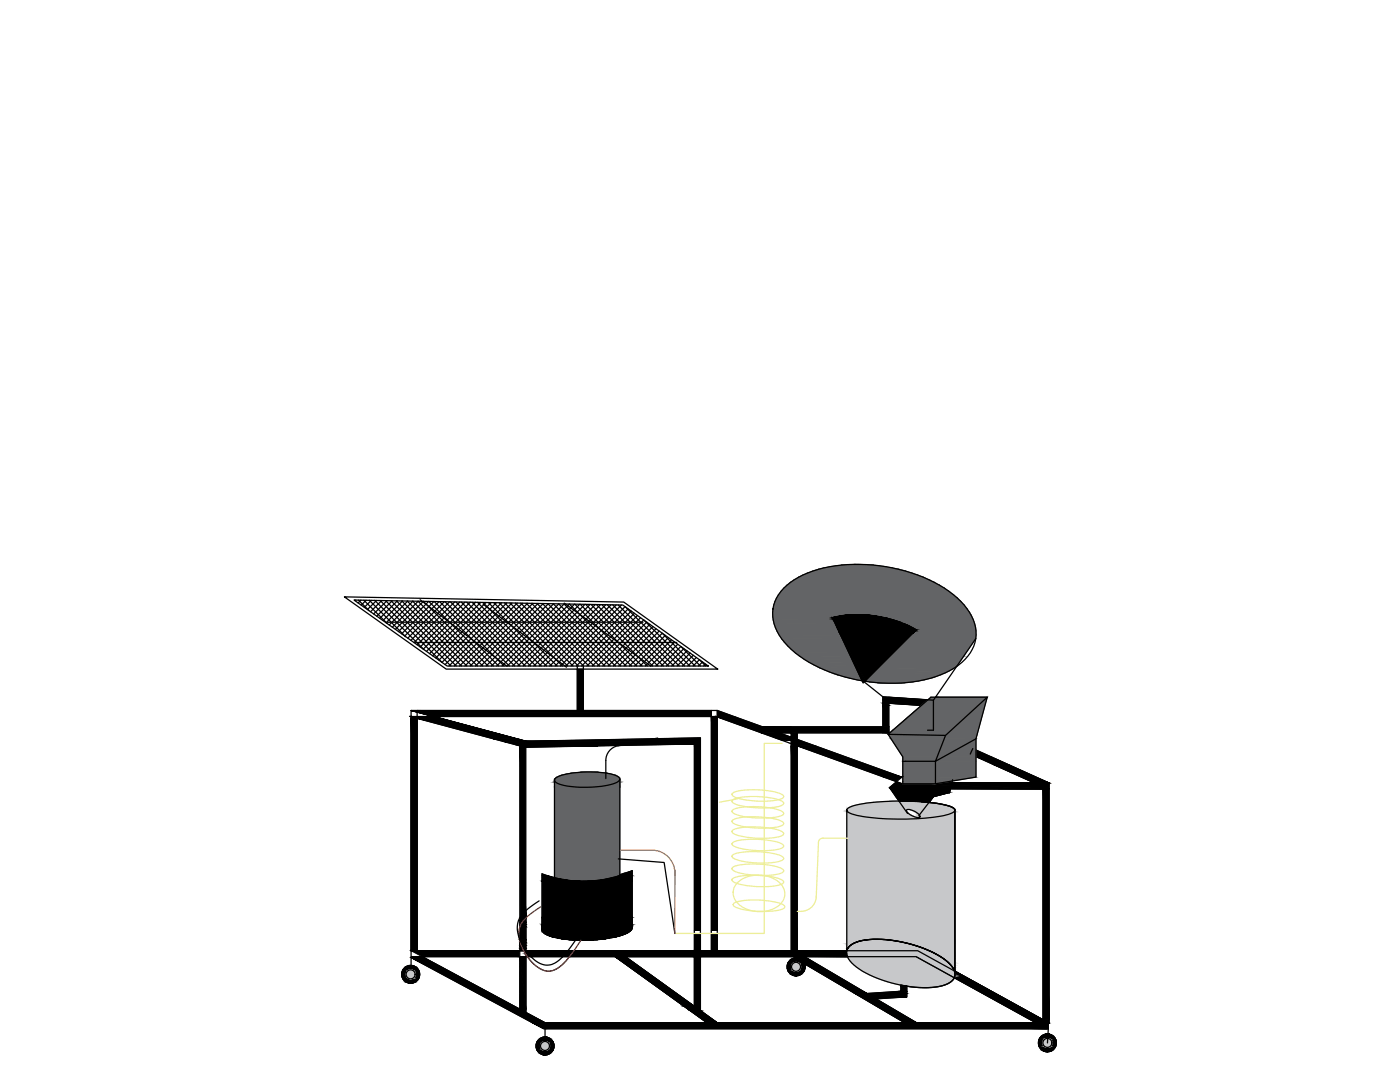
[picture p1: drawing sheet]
<svg xmlns="http://www.w3.org/2000/svg" width="279mm" height="216mm" viewBox="0 0 279 216" stroke-linecap="round" stroke-linejoin="round" font-family="sans-serif">
<!-- layer: Layer2 -->
<g fill="#000" stroke="#000" stroke-width=".2">
<path d="M166.1 123.2l.2 .2zM167.6 126.3h14.7l-9.6 9.5zM170 122.7h2zM176.2 139l9 .7h-9zM177 126.3h2zM177.4 139.1l7.7 .5h-7.7zM177.4 139.6h7.7v.7zM182.5 125.8l.4-.1zM82 143l1.2 .3h-1.2zM105 148.7h18.8zM123.8 148.7l1.4-.2h13.4zM105 147.9l25.6-.5-2.5 .5z"/>
<path d="M130.6 147.4l9.2-.2v.2zM143.2 141.8l3.5 1.3h-3.5zM157.9 148.4l1.2 .4h-1.2zM157.9 146.2h1.2v2.2zM159.1 147.5l3.5 1.3h-3.5zM159.1 148.8h3.5l17.4 6.3zM177.4 140.3h7l-.5 .5zM178.2 145.7h11.6l-.8 .8zM177.5 157.2l1.4-1.2 3.3 1.2zM179.4 159.8h6.2zM180.1 156.4h29.3v.9zM183.8 160h1.7z"/>
<path d="M183.8 140.8h1.3zM187.7 156.2h18.7zM194.8 149.7l2.9 1.3h-2.9zM198.4 151.3l3 1.3h-3zM198.4 152.6h3l8 3.6zM208.2 157.4h1.2zM108.2 174.4l1 .3h-1zM124.9 174.3l1.3-.5v.5zM84.3 190.9l.7 .4zM85 191.3l.4 .2zM85.4 191.5l1 .5zM86.4 192l.1 .1z"/>
<path d="M86.5 192.1l.8 .4zM87.3 192.5l.1 .1zM87.4 192.6l.7 .3zM88.1 192.9l.1 .1zM88.2 193l.3 .2zM88.5 193.2l.2 .1zM88.7 193.3l.1 .1zM88.8 193.4h.1zM88.9 193.4l.2 .1zM89.2 193.5l.1 .1zM89.4 193.6l.1 .1zM89.6 193.8l2.5 1.3z"/>
<path d="M92.1 195.1l5.8 3.1zM97.9 198.2l4.8 2.6zM103.8 190.9v.4zM103.8 191.3v.2zM103.8 191.5v.5zM103.8 192.1v.4zM103.8 192.6v.3zM103.8 193v.2zM103.8 193.8v1.3zM103.8 195.1v3.1zM103.8 198.2v2.6zM103.8 190.9h1.2v10.5z"/>
<path d="M103.8 187.5l.1 .4h-.1zM103.8 187.9l.1 .4h-.1zM103.8 184.4h.3l-.2 .2zM104.3 188.7h.7v.5zM104.5 189.7h.5v.6zM105 183.1v.5h-.4zM105 189.7l.5 .6h-.5zM105.3 190.9l.3 .4zM105.6 191.3l.1 .2zM105.7 191.5l.5 .5zM106.2 192.1l.5 .4zM106.7 192.5l.1 .1z"/>
<path d="M106.8 192.6l.4 .3zM107.2 192.9l.1 .1zM107.3 193l.3 .2zM107.6 193.2l.2 .1zM107.8 193.3l.1 .1zM107.9 193.4h.1zM108 193.4l.2 .1zM108.2 193.5h.1zM108.2 185.3v.2zM108.3 193.5l.2 .1zM108.6 193.6l.2 .1zM108.8 193.7l.2 .1z"/>
<path d="M109.1 193.8h.2zM109.3 193.8h.3zM109.6 193.8h.3zM109.9 193.8l.2-.1zM110.2 193.7l.2-.1zM110.5 193.6l.2-.1zM110.7 193.5l.2-.1zM110.9 193.4h.1zM111 193.4l.2-.1zM111.2 193.3l.1-.1zM111.3 193.2l.3-.2zM111.6 193l.1-.1z"/>
<path d="M111.7 192.9l.4-.3zM112.1 192.6l.1-.1zM112.6 192.1l-.4 .4zM113.1 191.5l-.4 .5zM113.3 191.3l-.1 .2zM113.6 190.9l-.3 .4zM115.2 187.6h2.4zM117.6 183h.8zM173 198.2h8v.7zM179.8 196.6l.6 .1h-.6zM182.8 190.9l.8 .4zM183.6 191.3l.3 .2z"/>
<path d="M184 191.5l.9 .5zM185 192.1l.8 .4zM185.8 192.5l.1 .1zM185.9 192.6l.6 .3zM186.5 192.9l.2 .1zM186.7 193l.3 .2zM187 193.2l.2 .1zM187.2 193.3l.1 .1zM187.3 193.4h.1zM187.4 193.4l.1 .1zM187.6 193.5l.1 .1zM187.8 193.6l.1 .1z"/>
<path d="M188.1 193.8l2.4 1.3zM190.5 195.1l5.7 3.1zM196.2 198.2l4.6 2.6zM103.8 201.4l.5 .2zM104.3 201.6l4.5 2.5zM200.8 200.8l1 .6zM201.8 201.4l.5 .2zM202.3 201.6l4.4 2.5zM208.2 203.5h1.2v.6z"/>
<path d="M115.2 133.5l1.2 8.3v-8.3zM115.2 133.5l1.2 8.3h-1.2z"/>
<path d="M166.2 123.4l.3 .1zM166.2 123.4l.3 .1z"/>
<path d="M166.2 123.5l.7 .2zM166.2 123.5l.7 .2h-.6z"/>
<path d="M166.3 123.7l1 .2-.4-.2zM166.3 123.7l1 .2h-.9z"/>
<path d="M167.1 125.3h3.7zM167.1 125.3h3.7z"/>
<path d="M166.4 123.9l1.3 .2-.4-.2zM166.4 123.9l1.3 .2h-1.2z"/>
<path d="M167.6 126.3l4.4 9.5h.7zM172 135.8h.7z"/>
<path d="M166.5 124.1l2.2 .4-1-.4zM166.5 124.1l2.2 .4h-2z"/>
<path d="M166.7 124.5l2.5 .2-.5-.2zM166.7 124.5l2.5 .2h-2.4z"/>
<path d="M166.8 124.7l2.9 .2-.5-.2zM166.8 124.7l2.9 .2h-2.8z"/>
<path d="M166.9 124.9l3.2 .1-.4-.1zM166.9 124.9l3.2 .1h-3.1z"/>
<path d="M167 125l3.8 .3-.7-.3zM167 125l3.8 .3h-3.7z"/>
<path d="M170.8 125.3h11.3zM170.8 125.3h11.3z"/>
<path d="M167.1 125.3l4.5 .2-.8-.2zM167.1 125.3l4.5 .2h-4.4z"/>
<path d="M167.2 125.5l4.7 .1zM167.2 125.5l4.7 .1z"/>
<path d="M167.2 125.6l5.9 .2-1.2-.2zM167.2 125.6l5.9 .2h-5.8z"/>
<path d="M170 122.7h2.3zM169.9 122.7h2.4z"/>
<path d="M169.9 122.7h3.3zM168.9 122.7h4.3z"/>
<path d="M167.3 125.8l6.8 .2-1-.2zM167.3 125.8l6.8 .2h-6.7z"/>
<path d="M168.9 122.7l4.6 .1zM168.7 122.8h4.8z"/>
<path d="M168.7 122.8h5.1zM168.4 122.8h5.4z"/>
<path d="M168.4 122.8l5.9 .1zM167.9 122.9h6.4z"/>
<path d="M167.4 126h6.9zM167.4 126h6.9z"/>
<path d="M167.4 126l7.2 .1zM167.4 126l7.2 .1z"/>
<path d="M167.9 122.9h6.8zM167.6 122.9h7.1z"/>
<path d="M167.4 126.1h7.8zM167.4 126.1h7.8z"/>
<path d="M167.6 122.9l7.3 .1zM167.4 123h7.5z"/>
<path d="M167.4 123h8.1zM167 123h8.5z"/>
<path d="M167.5 126.1l8 .1zM167.5 126.1l8 .1z"/>
<path d="M167 123l8.9 .1zM166.6 123.1h9.3z"/>
<path d="M167.5 126.2h8.3zM167.5 126.2h8.3z"/>
<path d="M167.5 126.2l9.2 .1zM167.5 126.2l9.2 .1z"/>
<path d="M166.6 123.1h9.4zM166.5 123.1h9.5z"/>
<path d="M166.5 123.1l10 .1-.5-.1zM166.1 123.2l.4-.1 10 .1z"/>
<path d="M166.1 123.2l11 .2-.6-.2zM166.1 123.2l11 .2h-10.8z"/>
<path d="M167.6 126.3h9.4zM167.6 126.3h9.4z"/>
<path d="M167.6 126.3h10.2zM167.6 126.3h10.2z"/>
<path d="M166.3 123.4l11.1 .1zM166.3 123.4l11.1 .1z"/>
<path d="M177.4 139.6v.7h7.7zM177.4 140.3h7.7v.5z"/>
<path d="M166.5 123.5l11.7 .2-.8-.2zM166.5 123.5l11.7 .2h-11.3z"/>
<path d="M166.9 123.7h11.3zM166.9 123.7h11.3z"/>
<path d="M166.9 123.7l12 .2-.7-.2zM166.9 123.7l12 .2h-11.6z"/>
<path d="M167.3 123.9l12 .1-.4-.1zM167.3 123.9l12 .1h-11.7z"/>
<path d="M176.7 126.3h2.4zM176.7 126.3h2.3z"/>
<path d="M167.6 124l11.9 .1zM167.6 124l11.9 .1z"/>
<path d="M167.7 124.1l12.6 .3-.8-.3zM167.7 124.1l12.6 .3h-11.9z"/>
<path d="M175.8 126.2h4.3zM175.8 126.2l3.3 .1z"/>
<path d="M175.5 126.2h4.8zM175.5 126.2h4.6z"/>
<path d="M168.4 124.4l12.2 .1-.3-.1zM168.4 124.4l12.2 .1h-11.9z"/>
<path d="M168.7 124.5l12.1 .1zM168.7 124.5l12.1 .1z"/>
<path d="M175.2 126.1h5.4zM175.2 126.1l5.1 .1z"/>
<path d="M168.9 124.6l12.1 .1-.2-.1zM168.9 124.6l12.1 .1h-11.8z"/>
<path d="M169.2 124.7l12.1 .1-.3-.1zM169.2 124.7l12.1 .1h-11.8z"/>
<path d="M174.6 126.1h6.5zM174.6 126.1h6z"/>
<path d="M169.5 124.8l11.9 .1zM169.5 124.8l11.9 .1z"/>
<path d="M174.3 126h7.1zM174.3 126l6.8 .1z"/>
<path d="M169.7 124.9l12 .1-.3-.1zM169.7 124.9l12 .1h-11.6z"/>
<path d="M174.1 126h7.5zM174.1 126h7.3z"/>
<path d="M170.1 125l12 .3-.4-.3zM170.1 125l12 .3h-11.3z"/>
<path d="M173.5 125.9h8.5zM173.5 125.9l8.1 .1z"/>
<path d="M170.8 125.3l11.7 .2-.4-.2zM170.8 125.3l11.7 .2h-10.9z"/>
<path d="M179 126.3h3.3zM177.8 126.3h4.5z"/>
<path d="M173.1 125.8h9.3zM173.1 125.8l8.9 .1z"/>
<path d="M180.1 126.2h2.3zM179 126.3h3.3z"/>
<path d="M180.3 126.2h2.1zM180.1 126.2h2.3z"/>
<path d="M180.6 126.1h1.8zM180.3 126.2h2.1z"/>
<path d="M173 125.8h9.5zM173 125.8h9.4z"/>
<path d="M181.1 126.1h1.4zM180.6 126.1h1.8z"/>
<path d="M171.6 125.5l11.1 .1zM171.6 125.5l11.1 .1z"/>
<path d="M181.6 126h1zM181.1 126.1h1.4z"/>
<path d="M171.9 125.6l11 .1-.2-.1zM171.9 125.6l11 .1h-10.4z"/>
<path d="M182 125.9h.7zM181.6 126h1z"/>
<path d="M182.4 125.8h.4zM182 125.9h.7z"/>
<path d="M182.5 125.8h.3zM182.4 125.8h.4z"/>
<path d="M172.5 125.7l10 .1 .4-.1zM172.5 125.7l10 .1h-9.5z"/>
<path d="M176.2 139.7l8.2 .6 .8-.6zM176.2 139.7l8.2 .6h-8.2z"/>
<path d="M186.3 139.7l3.5 6 6.6-6zM186.3 139.7l3.5 6h-3.5z"/>
<path d="M186.7 139.1l9.7 .6 .6-.6zM186.7 139.1l9.7 .6h-10.1z"/>
<path d="M82 143.3l1.2 46.4v-46.4zM82 143.3l1.2 46.4h-1.2z"/>
<path d="M83.2 143l4.7 .3-1.4-.3zM83.2 143l4.7 .3h-4.7z"/>
<path d="M83.2 143.3l19.9 4.1-15.2-4.1zM83.2 143.3l19.9 4.1h-4.6z"/>
<path d="M98.5 147.4l6.5 .5-1.9-.5zM98.5 147.4l6.5 .5h-4.7z"/>
<path d="M100.3 147.9l4.7 .8v-.8zM100.3 147.9l4.7 .8h-1.6z"/>
<path d="M105 148.7l14.4 .1zM105 148.8h14.4l-14.4 .3z"/>
<path d="M103.4 148.7l1.6 .1zM103.4 148.7l1.6 .1z"/>
<path d="M103.8 148.8l1.2 34.5v-34.5zM103.8 148.8l1.2 34.5h-1.2z"/>
<path d="M105 147.9l18.8 .8 4.3-.8zM105 147.9l18.8 .8h-18.8z"/>
<path d="M130.6 147.4l9.2 1.1v-1.1zM125.2 148.5l5.4-1.1 9.2 1.1z"/>
<path d="M138.6 148.5l1.2 37.2v-37.2zM138.6 148.5l1.2 37.2h-1.2z"/>
<path d="M83.2 141.8l58.8 .3v-.3zM83.2 141.8l58.8 .3h-58.8z"/>
<path d="M83.2 142.1l58.8 .9v-.9zM83.2 142.1l58.8 .9h-55.5z"/>
<path d="M142 143l1.2 .1zM142 143l1.2 .1z"/>
<path d="M142 143.1l1.2 42.6v-42.6zM142 143.1l1.2 42.6h-1.2z"/>
<path d="M143.2 143.1l12.3 3.1-8.8-3.1zM143.2 143.1l12.3 3.1h-3.5z"/>
<path d="M152 146.2l5.9 .9-2.4-.9zM152 146.2l5.9 .9h-3.5z"/>
<path d="M152.2 145l5.7 1.2v-1.2zM152.2 145l5.7 1.2h-2.4z"/>
<path d="M154.4 147.1l3.5 .6v-.6zM154.4 147.1l3.5 .6h-1.8z"/>
<path d="M157.9 146.2v2.2h1.2zM157.9 148.4h1.2v.4z"/>
<path d="M157.9 148.8l1.2 40.9v-40.9zM157.9 148.8l1.2 40.9h-1.2z"/>
<path d="M159.1 148.8l17.4 6.3h3.5zM176.5 155.1h3.5l-1.1 .9z"/>
<path d="M176.2 140.3l1.2 .5v-.5zM176.2 140.3l1.2 .5h-1.2z"/>
<path d="M176.2 140.8l1.2 4.2v-4.2zM176.2 140.8l1.2 4.2h-1.2z"/>
<path d="M152.2 145l25.2 1.2v-1.2zM152.2 145l25.2 1.2h-21.9z"/>
<path d="M177.2 146.5h11.8l-10.8-.8zM177.2 146.5h11.8l-.3 .2z"/>
<path d="M180.1 156.4l2.6 .9h26.7zM182.7 157.3l26.7 .1z"/>
<path d="M177.5 157.2l5.2 .1-.5-.1zM177.5 157.2l5.2 .1h-5z"/>
<path d="M177.7 157.3l12 .1zM177.7 157.3l12 .1z"/>
<path d="M183.8 160h1.7zM184.6 160h.9z"/>
<path d="M183.8 140.8l1.3 4.9v-4.9zM178.2 145.7l5.6-4.9 1.3 4.9z"/>
<path d="M183 159.9h2.5zM183 159.9l2.5 .1z"/>
<path d="M181.2 159.9h4.4zM181.2 159.9h4.4z"/>
<path d="M182.1 159.9h3.5zM182.1 159.9h3.4z"/>
<path d="M180.3 159.8h5.3zM180.3 159.8l5.3 .1z"/>
<path d="M178.8 159l6.8 .8 .7-.8zM178.8 159l6.8 .8h-6.2zM179.4 159.8h6.2z"/>
<path d="M178.2 158.1l8.1 .9 3.2-.9zM178.2 158.1l8.1 .9h-7.5z"/>
<path d="M177.7 157.4l11.8 .7 .2-.7zM177.7 157.4l11.8 .7h-11.3z"/>
<path d="M194.8 151l14.4 5.2-11.5-5.2zM194.8 151l14.4 5.2h-2.9z"/>
<path d="M198.4 152.6l8 3.6h3zM206.4 156.2h3z"/>
<path d="M206.3 156.2h3.1zM206.3 156.2h3.1z"/>
<path d="M187.7 156.2h21.7zM187.6 156.2h21.8z"/>
<path d="M208.2 157.4l1.2 46.1v-46.1zM208.2 157.4l1.2 46.1h-1.2z"/>
<path d="M187.6 156.2l21.8 .2v-.2zM186.7 156.4l.9-.2 21.8 .2z"/>
<path d="M108.2 174.7l1.2 .1zM108.2 174.7l1.2 .1z"/>
<path d="M108.2 174.8l2.5 .3-1.3-.3zM108.2 174.8l2.5 .3h-2.5z"/>
<path d="M108.2 175.1l3.8 .3-1.3-.3zM108.2 175.1l3.8 .3h-3.8z"/>
<path d="M108.2 175.4l5.1 .3-1.3-.3zM108.2 175.4l5.1 .3h-5.1z"/>
<path d="M108.2 175.7l6.4 .1-1.3-.1zM108.2 175.7l6.4 .1h-6.4z"/>
<path d="M108.2 175.8h7.6zM108.2 175.8h7.6z"/>
<path d="M108.2 175.8h7.7zM108.2 175.8h7.7z"/>
<path d="M124.9 174.3l1.3 .4v-.4zM123.7 174.7l1.2-.4 1.3 .4z"/>
<path d="M123.7 174.7l2.5 .4v-.4zM122.4 175.1l1.3-.4 2.5 .4z"/>
<path d="M122.4 175.1l3.8 .3v-.3zM121.2 175.4l1.2-.3 3.8 .3z"/>
<path d="M121.2 175.4l5 .2v-.2zM119.9 175.6l1.3-.2 5 .2z"/>
<path d="M119.9 175.6l6.3 .2v-.2zM118.6 175.8l1.3-.2 6.3 .2z"/>
<path d="M118.6 175.8h7.6zM117.2 175.8h9z"/>
<path d="M117.2 175.8h9zM115.9 175.8h10.3z"/>
<path d="M108.2 175.8l18 7.2v-7.2zM108.2 175.8l18 7.2h-18z"/>
<path d="M80.2 194.1h.9zM80.2 194.1h.9z"/>
<path d="M80.2 194.7h.9zM80.2 194.7h.9z"/>
<path d="M80.2 194.4l.9 .2v-.2zM80.2 194.4l.9 .2h-.9z"/>
<path d="M80.2 194.3l.9 .1v-.1zM80.2 194.3l.9 .1h-.9z"/>
<path d="M80.2 194.6l.9 .1v-.1zM80.2 194.6l.9 .1h-.9z"/>
<path d="M80.2 194.1l.9 .2v-.2zM80.2 194.1l.9 .2h-.9z"/>
<path d="M80.2 194.7l1 .2-.1-.2zM80.2 194.7l1 .2h-1z"/>
<path d="M80.2 193.9l.9 .2 .1-.2zM80.2 193.9l.9 .2h-.9z"/>
<path d="M80.2 194.9l1.1 .1-.1-.1zM80.2 194.9l1.1 .1h-1z"/>
<path d="M80.3 193.8l.9 .1 .1-.1zM80.3 193.8l.9 .1h-1z"/>
<path d="M80.3 195l1 .1zM80.3 195l1 .1z"/>
<path d="M80.3 193.8h1zM80.3 193.8h1z"/>
<path d="M80.3 195.1h1.1zM80.3 195.1h1.1z"/>
<path d="M80.3 193.7h1.1zM80.3 193.7l1 .1z"/>
<path d="M80.3 195.1l1.3 .1zM80.3 195.1l1.3 .1z"/>
<path d="M80.4 193.6h1.2zM80.4 193.6l1 .1z"/>
<path d="M80.4 195.2l1.3 .1zM80.4 195.2l1.3 .1z"/>
<path d="M80.4 193.6h1.3zM80.4 193.6h1.2z"/>
<path d="M80.4 195.3h1.5zM80.4 195.3h1.5z"/>
<path d="M80.4 193.5h1.5zM80.4 193.5l1.3 .1z"/>
<path d="M81.8 192.6l.7 .1zM81.5 192.7h1z"/>
<path d="M81.5 192.7l1.3 .1zM81.2 192.8l.3-.1 1.3 .1z"/>
<path d="M81.5 196.1h1zM81.5 196.1l.6 .1z"/>
<path d="M81.2 192.8l1.8 .2-.2-.2zM80.9 193l.3-.2 1.8 .2z"/>
<path d="M81.2 196l1.3 .1 .3-.1zM81.2 196l1.3 .1z"/>
<path d="M82.8 194.1h.9zM82.8 194.1h.9z"/>
<path d="M82.8 194.7h.9zM82.8 194.7h.9z"/>
<path d="M80.9 193l2.4 .2-.3-.2zM80.6 193.2l.3-.2 2.4 .2z"/>
<path d="M80.9 195.8l1.9 .2 .2-.2zM80.9 195.8l1.9 .2h-1.6z"/>
<path d="M80.6 193.2l2.9 .3-.2-.3zM80.6 193.2l2.9 .3h-3.1z"/>
<path d="M80.6 195.6l2.4 .2 .3-.2zM80.6 195.6l2.4 .2h-2.1z"/>
<path d="M80.4 193.5h3.1zM80.4 193.5h3.1z"/>
<path d="M80.4 195.4l2.9 .2 .2-.2zM80.4 195.4l2.9 .2h-2.7z"/>
<path d="M82 193.5l1.5 .1zM82 193.5l1.5 .1z"/>
<path d="M82.2 193.6h1.4zM82.2 193.6h1.4z"/>
<path d="M82.2 195.3h1.3zM82 195.3h1.5z"/>
<path d="M80.4 195.3h3.1zM80.4 195.3l3.1 .1z"/>
<path d="M82.4 193.6l1.2 .1zM82.4 193.6l1.2 .1z"/>
<path d="M82.4 195.2h1.2zM82.2 195.3h1.3z"/>
<path d="M82.5 193.7l1.1 .1zM82.5 193.7l1.1 .1z"/>
<path d="M82.5 195.1h1.1zM82.4 195.2h1.2z"/>
<path d="M82.6 193.8h1.1zM82.6 193.8h1.1z"/>
<path d="M82.6 195.1h1zM82.6 195.1h1h-1.1z"/>
<path d="M82.6 193.8l1.1 .1v-.1zM82.6 193.8l1.1 .1h-1z"/>
<path d="M82.6 195h1.1zM82.6 195.1h1z"/>
<path d="M82.7 193.9l1 .2v-.2zM82.7 193.9l1 .2h-.9z"/>
<path d="M82.7 194.9l1 .1v-.1zM82.7 194.9l1 .1h-1.1z"/>
<path d="M82.8 194.1l1 .2-.1-.2zM82.8 194.1l1 .2h-1z"/>
<path d="M82.8 194.7l.9 .2v-.2zM82.8 194.7l.9 .2h-1z"/>
<path d="M82.8 194.3l1 .1v-.1zM82.8 194.3l1 .1h-.9z"/>
<path d="M82.9 194.4l.9 .2v-.2zM82.9 194.4l.9 .2h-1z"/>
<path d="M82.8 194.6l.9 .1 .1-.1zM82.8 194.6l.9 .1h-.9z"/>
<path d="M82 190.9l2.6 .2-.3-.2zM82 190.9l2.6 .2h-2.6z"/>
<path d="M82 191.1l26.8 13-24.2-13zM82 191.1l26.8 13h-2.5z"/>
<path d="M82 189.7l21.8 1.2v-1.2zM82 189.7l21.8 1.2h-19.5z"/>
<path d="M103.8 190.9v10.5h1.2zM103.8 201.4h1.2v.6z"/>
<path d="M103.8 184.4v.2h.1zM103.8 184.6h.1l-.1 .3z"/>
<path d="M103.8 187.9l.2 .2-.1-.2zM103.8 187.9l.2 .2h-.2z"/>
<path d="M103.8 188.3l.3 .5-.2-.5zM103.8 188.3l.3 .5h-.3z"/>
<path d="M103.8 188.1l.3 .2-.1-.2zM103.8 188.1l.3 .2h-.2z"/>
<path d="M103.8 188.8l.5 .4-.2-.4zM103.8 188.8l.5 .4h-.5z"/>
<path d="M103.9 188.3l.4 .4-.2-.4zM103.9 188.3l.4 .4h-.3z"/>
<path d="M103.8 184.1l.3 .3 .2-.3zM103.8 184.1l.3 .3h-.3z"/>
<path d="M104.3 188.7l.3 .5h.4zM104.6 189.2h.4v.5z"/>
<path d="M104 188.7l.4 .1-.1-.1zM104 188.7l.4 .1h-.3z"/>
<path d="M103.8 189.2l.7 .5-.2-.5zM103.8 189.2l.7 .5h-.7z"/>
<path d="M104.1 188.8l.5 .4-.2-.4zM104.1 188.8l.5 .4h-.4z"/>
<path d="M104.5 189.7l.5 .6zM104.9 190.3l.1 .2z"/>
<path d="M103.8 183.7l.5 .4 .2-.4zM103.8 183.7l.5 .4h-.5z"/>
<path d="M104.2 189.2h.4zM104.2 189.2h.4z"/>
<path d="M104.3 189.2l.7 .5-.4-.5zM104.3 189.2l.7 .5h-.5z"/>
<path d="M103.8 183.3l.7 .4 .5-.4zM103.8 183.3l.7 .4h-.7z"/>
<path d="M104.6 183.6l.4 .4v-.4zM104.6 183.6l.4 .4h-.8z"/>
<path d="M104.2 184l.8 .4v-.4zM104.2 184l.8 .4h-1z"/>
<path d="M104 184.4l1 .5v-.5zM104 184.4l1 .5h-1.2z"/>
<path d="M103.8 184.9l1.2 2.6v-2.6zM103.8 184.9l1.2 2.6h-1.2z"/>
<path d="M103.8 187.5l1.2 .6v-.6zM103.8 187.5l1.2 .6h-1z"/>
<path d="M104 188.1l1 .6v-.6zM104 188.1l1 .6h-.7z"/>
<path d="M105 190.3l.6 .2-.1-.2zM105 190.3l.6 .2h-.6z"/>
<path d="M105 190.5l1 .4-.4-.4zM105 190.5l1 .4h-.7z"/>
<path d="M108.2 183h9.4zM108.2 183h9.4z"/>
<path d="M108.2 184.9h.4zM108.2 184.9h.4z"/>
<path d="M108.2 185.1h.2zM108.2 185.1h.2z"/>
<path d="M108.2 185.1v.2l.2-.2zM108.2 185.1v.2z"/>
<path d="M108.6 184.9h17.5zM108.6 184.9h17.5z"/>
<path d="M108.2 184.9l.2 .2 .2-.2zM108.2 184.9l.2 .2h-.2z"/>
<path d="M108.8 184.7h17.2zM108.8 184.7h17.2z"/>
<path d="M108.2 184.7l.4 .2 .2-.2zM108.2 184.7l.4 .2h-.4z"/>
<path d="M109.2 184.4h16.6zM109.2 184.4h16.6z"/>
<path d="M108.2 184.4l.6 .3 .4-.3zM108.2 184.4l.6 .3h-.6z"/>
<path d="M108.2 184.2l1 .2 .4-.2zM108.2 184.2l1 .2h-1z"/>
<path d="M108.2 184.1l1.4 .1 .5-.1zM108.2 184.1l1.4 .1h-1.4z"/>
<path d="M108.2 183.9l1.9 .2 .6-.2zM108.2 183.9l1.9 .2h-1.9z"/>
<path d="M108.2 183.7l2.5 .2 .6-.2zM108.2 183.7l2.5 .2h-2.5z"/>
<path d="M108.2 183.6l3.1 .1 .7-.1zM108.2 183.6l3.1 .1h-3.1z"/>
<path d="M108.2 183.4l3.8 .2 .7-.2zM108.2 183.4l3.8 .2h-3.8z"/>
<path d="M105.5 190.3h7.3zM105.5 190.3h7.3z"/>
<path d="M105.5 190.3l6.8 .6 .5-.6zM105.5 190.3l6.8 .6h-6.3z"/>
<path d="M105 189.7l7.8 .6 .5-.6zM105 189.7l7.8 .6h-7.3z"/>
<path d="M108.2 183.3l4.5 .1 .8-.1zM108.2 183.3l4.5 .1h-4.5z"/>
<path d="M112.8 190.3l.8 .6 .5-.6zM112.8 190.3l.8 .6h-1.3z"/>
<path d="M112.8 190.3h1.3zM112.8 190.3h1.3z"/>
<path d="M108.2 183.2l5.3 .1 .7-.1zM108.2 183.2l5.3 .1h-5.3z"/>
<path d="M113.3 189.7l.8 .6 .4-.6zM113.3 189.7l.8 .6h-1.3z"/>
<path d="M108.2 183.1h6.9zM108.2 183.1l6 .1z"/>
<path d="M115.2 187.6h1.6zM115.9 187.6h.9z"/>
<path d="M108.2 183.1h7.7zM108.2 183.1h6.9z"/>
<path d="M108.2 183h8.5zM108.2 183l7.7 .1z"/>
<path d="M108.2 183h9.4zM108.2 183h8.5z"/>
<path d="M115.1 187.6h2.6zM115.1 187.6h2.5z"/>
<path d="M117.6 183h1.6zM116.7 183h2.5z"/>
<path d="M114.3 187.6h4.1zM114.3 187.6h3.4z"/>
<path d="M114.2 187.6h4.3zM114.2 187.6h4.2z"/>
<path d="M116.7 183h2.6zM116.7 183h2.6z"/>
<path d="M116.7 183l3.4 .1zM115.9 183.1h4.2z"/>
<path d="M113.5 187.5h5.8zM113.5 187.5l5 .1z"/>
<path d="M113.5 187.5h5.9zM113.5 187.5h5.8z"/>
<path d="M115.9 183.1h4.2zM115.9 183.1h4.2z"/>
<path d="M115.9 183.1h4.9zM115.1 183.1h5.7z"/>
<path d="M112.8 187.4h7.3zM112.8 187.4l6.6 .1z"/>
<path d="M112.7 187.4h7.5zM112.7 187.4h7.4z"/>
<path d="M115.1 183.1h5.8zM115.1 183.1h5.8z"/>
<path d="M115 183.1l6.6 .1zM114.2 183.2h7.4z"/>
<path d="M112.1 187.3h8.8zM112.1 187.3l8.1 .1z"/>
<path d="M112 187.3h8.9zM112 187.3h8.9z"/>
<path d="M114.2 183.2h7.4zM114.2 183.2h7.4z"/>
<path d="M114.2 183.2l8.1 .1zM113.5 183.3l.7-.1 8.1 .1z"/>
<path d="M111.4 187.2l9.5 .1 .7-.1zM111.4 187.2l9.5 .1z"/>
<path d="M111.3 187.2h10.4zM111.3 187.2h10.3z"/>
<path d="M113.5 183.3h8.8zM113.4 183.3h8.9z"/>
<path d="M113.4 183.3l9.6 .1zM112.7 183.4l.7-.1 9.6 .1z"/>
<path d="M110.8 187.1l10.9 .1 .6-.1zM110.8 187.1l10.9 .1h-10.4z"/>
<path d="M110.7 187h11.7zM110.7 187l11.6 .1z"/>
<path d="M112.7 183.4h10.3zM112.7 183.4h10.3z"/>
<path d="M112.7 183.4l10.9 .2-.6-.2zM112 183.6l.7-.2 10.9 .2z"/>
<path d="M110.2 186.9l12.2 .1 .6-.1zM110.2 186.9l12.2 .1h-11.7z"/>
<path d="M110.1 186.9h13zM110.1 186.9h12.9z"/>
<path d="M112 183.6h11.6zM112 183.6h11.6z"/>
<path d="M112 183.6l12.2 .1-.6-.1zM111.3 183.7l.7-.1 12.2 .1z"/>
<path d="M109.7 186.7l13.4 .2 .5-.2zM109.7 186.7l13.4 .2h-13z"/>
<path d="M109.6 186.7h14.1zM109.6 186.7h14z"/>
<path d="M111.3 183.7h12.9zM111.3 183.7h12.9z"/>
<path d="M111.3 183.7l13.4 .2-.5-.2zM110.7 183.9l.6-.2 13.4 .2z"/>
<path d="M109.3 186.6l14.4 .1 .5-.1zM109.3 186.6l14.4 .1h-14.1z"/>
<path d="M109.2 186.6h15zM109.2 186.6h15z"/>
<path d="M110.7 183.9h14zM110.7 183.9h14z"/>
<path d="M110.7 183.9l14.4 .2-.4-.2zM110.1 184.1l.6-.2 14.4 .2z"/>
<path d="M108.9 186.4l15.3 .2 .5-.2zM108.9 186.4l15.3 .2h-15z"/>
<path d="M108.8 186.4h16zM108.8 186.4h15.9z"/>
<path d="M122.8 190.9l15.8 9.9-13.8-9.9zM122.8 190.9l15.8 9.9h-2.1z"/>
<path d="M122.8 190.9l20.4 13.2-18.4-13.2zM122.8 190.9l20.4 13.2h-2.1z"/>
<path d="M122.8 190.9l15.8 9.9-13.8-9.9zM122.8 190.9l15.8 9.9h-2.1z"/>
<path d="M110.1 184.1h15zM110.1 184.1h15z"/>
<path d="M110.1 184.1l15.4 .1-.4-.1zM109.6 184.2l.5-.1 15.4 .1z"/>
<path d="M108.6 186.2l16.2 .2 .3-.2zM108.6 186.2l16.2 .2h-16z"/>
<path d="M108.6 186.2h16.6zM108.6 186.2h16.5z"/>
<path d="M109.6 184.2h15.9zM109.6 184.2h15.9z"/>
<path d="M109.6 184.2l16.2 .2-.3-.2zM109.2 184.4l.4-.2 16.2 .2z"/>
<path d="M108.4 186l16.8 .2 .3-.2zM108.4 186l16.8 .2h-16.6z"/>
<path d="M108.4 186h17.1zM108.4 186h17.1z"/>
<path d="M109.2 184.4l16.8 .3-.2-.3zM108.8 184.7l.4-.3 16.8 .3z"/>
<path d="M108.2 185.8l17.3 .2 .3-.2zM108.2 185.8l17.3 .2h-17.1z"/>
<path d="M108.2 185.8h17.6zM108.2 185.8h17.6z"/>
<path d="M108.8 184.7l17.3 .2-.1-.2zM108.6 184.9l.2-.2 17.3 .2z"/>
<path d="M108.2 185.6l17.6 .2 .2-.2zM108.2 185.6l17.6 .2h-17.6z"/>
<path d="M108.2 185.5h17.8zM108.2 185.5l17.8 .1z"/>
<path d="M108.2 185.5h17.8zM108.2 185.5h17.8z"/>
<path d="M108.6 184.9l17.6 .2-.1-.2zM108.6 184.9l17.6 .2h-17.8z"/>
<path d="M108.2 185.3l17.8 .2 .1-.2zM108.2 185.3l17.8 .2h-17.8z"/>
<path d="M108.2 185.3h17.9zM108.2 185.3h17.9z"/>
<path d="M117.6 183h8.6zM117.6 183h8.6z"/>
<path d="M118.4 183h7.8zM118.4 183h7.8z"/>
<path d="M119.2 183h7zM119.2 183h7z"/>
<path d="M119.3 183l6.9 .1zM119.3 183l6.9 .1z"/>
<path d="M120.1 183.1h6.1zM120.1 183.1h6.1z"/>
<path d="M120.1 183.1h6.1zM120.1 183.1h6.1z"/>
<path d="M120.8 183.1h5.4zM120.8 183.1h5.4z"/>
<path d="M120.9 183.1l5.3 .1zM120.9 183.1l5.3 .1z"/>
<path d="M121.6 183.2h4.6zM121.6 183.2h4.6z"/>
<path d="M121.6 183.2l4.6 .1v-.1zM121.6 183.2l4.6 .1z"/>
<path d="M122.3 183.3l3.9 .1v-.1zM122.3 183.3l3.9 .1z"/>
<path d="M123 183.4h3.2zM123 183.4h3.2z"/>
<path d="M123 183.4l3.2 .2v-.2zM123 183.4l3.2 .2h-2.6z"/>
<path d="M123.6 183.6l2.6 .1v-.1zM123.6 183.6l2.6 .1h-2z"/>
<path d="M124.2 183.7l2 .2v-.2zM124.2 183.7l2 .2h-1.5z"/>
<path d="M124.7 183.9h1.5zM124.7 183.9h1.5z"/>
<path d="M124.7 183.9l1.5 .2v-.2zM124.7 183.9l1.5 .2h-1.1z"/>
<path d="M125.1 184.1l1.1 .1v-.1zM125.1 184.1l1.1 .1h-.7z"/>
<path d="M125.5 184.2l.7 .2v-.2zM125.5 184.2l.7 .2h-.4z"/>
<path d="M125.8 184.4l.4 .3v-.3zM125.8 184.4l.4 .3z"/>
<path d="M126 184.7l.2 .1v-.1zM126 184.7l.2 .1z"/>
<path d="M108.4 185.1h17.8zM108.4 185.1h17.8z"/>
<path d="M108.4 185.1h17.8zM108.4 185.1h17.8z"/>
<path d="M108.3 185.1l17.8 .2 .1-.2zM108.3 185.1l17.8 .2h-17.9z"/>
<path d="M123.2 189.7l15.4 1.2v-1.2zM123.2 189.7l15.4 1.2h-13.8z"/>
<path d="M138.6 186.3l1.2 3.4v-3.4zM138.6 186.3l1.2 3.4h-1.2z"/>
<path d="M138.6 190.9l1.2 9.9v-9.9zM138.6 190.9l1.2 9.9h-1.2z"/>
<path d="M138.6 189.7l1.2 1.2v-1.2zM138.6 189.7l1.2 1.2h-1.2z"/>
<path d="M138.6 190.9l1.2 9.9v-9.9zM138.6 190.9l1.2 9.9h-1.2z"/>
<path d="M142 186.3l1.2 3.4v-3.4zM142 186.3l1.2 3.4h-1.2z"/>
<path d="M157.1 192.9l.9 .2v-.2zM157.1 192.9l.9 .2h-.9z"/>
<path d="M157.1 192.8l.9 .1v-.1zM157.1 192.8l.9 .1h-.9z"/>
<path d="M157.1 193.1l1 .1-.1-.1zM157.1 193.1l1 .1h-1z"/>
<path d="M157.1 192.6h1zM157.1 192.6h1z"/>
<path d="M157.1 192.6l.9 .2 .1-.2zM157.1 192.6l.9 .2h-.9z"/>
<path d="M157.1 193.2l1 .1zM157.1 193.2l1 .1z"/>
<path d="M157.1 193.3l1 .1v-.1zM157.1 193.3l1 .1h-.9z"/>
<path d="M157.2 192.5l.9 .1v-.1zM157.2 192.5l.9 .1h-1z"/>
<path d="M157.2 193.4l1 .1-.1-.1zM157.2 193.4l1 .1h-1z"/>
<path d="M157.2 192.3l.9 .2 .1-.2zM157.2 192.3l.9 .2h-.9z"/>
<path d="M157.2 193.5l1.1 .1zM157.2 193.5l1.1 .1z"/>
<path d="M157.2 192.3h1.1zM157.2 192.3h1z"/>
<path d="M157.2 193.6h1.1zM157.2 193.6h1.1z"/>
<path d="M157.2 192.2h1.1zM157.2 192.2l1.1 .1z"/>
<path d="M157.2 193.6l1.3 .1zM157.2 193.6l1.3 .1z"/>
<path d="M157.3 192.1h1.2zM157.3 192.1l1 .1z"/>
<path d="M157.3 193.7l1.3 .1zM157.3 193.7l1.3 .1z"/>
<path d="M157.3 192.1h1.3zM157.3 192.1h1.2z"/>
<path d="M157.3 193.8h1.5zM157.3 193.8h1.5z"/>
<path d="M157.3 192h1.5zM157.3 192l1.3 .1z"/>
<path d="M139.8 189.9l19.1 1v-1zM139.8 189.9l19.1 1h-19.1z"/>
<path d="M158.7 191.1l.7 .1zM158.4 191.2h1z"/>
<path d="M158.4 191.2l1.3 .1zM158.1 191.3l.3-.1 1.3 .1z"/>
<path d="M158.4 194.7h1zM158.4 194.7h.6z"/>
<path d="M158.1 191.3l1.9 .2-.3-.2zM157.8 191.5l.3-.2 1.9 .2z"/>
<path d="M158.1 194.5l1.3 .2 .3-.2zM158.1 194.5l1.3 .2z"/>
<path d="M157.8 191.5l2.4 .2-.2-.2zM157.8 191.5l2.4 .2h-2.6z"/>
<path d="M157.8 194.4l1.9 .1 .3-.1zM157.8 194.4l1.9 .1h-1.6z"/>
<path d="M157.6 191.7l2.8 .3-.2-.3zM157.6 191.7l2.8 .3h-3z"/>
<path d="M157.6 194.1l2.4 .3 .2-.3zM157.6 194.1l2.4 .3h-2.2z"/>
<path d="M157.4 192h3zM157.4 192h3z"/>
<path d="M157.4 193.9l2.8 .2 .2-.2zM157.4 193.9l2.8 .2h-2.6z"/>
<path d="M159 192l1.4 .1zM159 192l1.4 .1z"/>
<path d="M159.1 192.1h1.4zM159.1 192.1h1.4z"/>
<path d="M159.1 193.8h1.3zM159 193.8h1.4z"/>
<path d="M157.3 193.8h3.1zM157.3 193.8l3.1 .1z"/>
<path d="M159.3 192.1l1.2 .1zM159.3 192.1l1.2 .1z"/>
<path d="M159.3 193.7h1.2zM159.1 193.8h1.3z"/>
<path d="M159.4 192.2l1.2 .1zM159.4 192.2l1.2 .1z"/>
<path d="M159.4 193.6h1.1zM159.3 193.7h1.2z"/>
<path d="M158.9 190.9l2.3 .4-.7-.4zM158.9 190.9l2.3 .4h-2.3z"/>
<path d="M158.9 190.9l2.3 .4-.7-.4zM158.9 190.9l2.3 .4h-2.3z"/>
<path d="M159.5 192.3h1.1zM159.5 192.3h1.1z"/>
<path d="M159.6 192.3l1 .2v-.2zM159.6 192.3l1 .2h-1z"/>
<path d="M159.6 193.5l1 .1zM159.5 193.6h1.1z"/>
<path d="M159.5 193.6h1.1zM159.5 193.6h1z"/>
<path d="M159.6 192.5l1.1 .1-.1-.1zM159.6 192.5l1.1 .1h-1z"/>
<path d="M159.6 193.4l1 .1v-.1zM159.6 193.4l1 .1h-1z"/>
<path d="M159.7 192.6h1zM159.7 192.6h1z"/>
<path d="M159.7 192.6l1 .2v-.2zM159.7 192.6l1 .2h-.9z"/>
<path d="M159.7 193.2l1 .1zM159.7 193.2l1 .1z"/>
<path d="M159.7 193.3l.9 .1 .1-.1zM159.7 193.3l.9 .1h-1z"/>
<path d="M159.8 192.8l.9 .1v-.1zM159.8 192.8l.9 .1h-.9z"/>
<path d="M159.8 192.9l.9 .2v-.2zM159.8 192.9l.9 .2h-.9z"/>
<path d="M159.8 193.1l.9 .1v-.1zM159.8 193.1l.9 .1h-1z"/>
<path d="M158.9 191.3l24 12.8-21.7-12.8zM158.9 191.3l24 12.8h-2.3z"/>
<path d="M158.9 191.3l14.1 6.9-11.8-6.9zM158.9 191.3l14.1 6.9h-2.4z"/>
<path d="M114.3 190l54.7 .3v-.3zM114.3 190l54.7 .3h-54.9z"/>
<path d="M114.1 190.3h54.9zM114.1 190.3h54.9z"/>
<path d="M114.1 190.3l54.9 .3v-.3zM114.1 190.3l54.9 .3h-55.1z"/>
<path d="M114.5 189.7l54.5 .3v-.3zM114.5 189.7l54.5 .3h-54.7z"/>
<path d="M113.9 190.6l55.2 .3-.1-.3zM113.9 190.6l55.2 .3h-55.5z"/>
<path d="M170.6 198.2l12.3 5.9-9.9-5.9zM170.6 198.2l12.3 5.9h-2.3z"/>
<path d="M173 198.2l1.1 .7h6.9zM174.1 198.9h6.9l-6.2 .4z"/>
<path d="M179.8 196.7l1.2 .1zM179.8 196.7l1.2 .1h-1.2z"/>
<path d="M179.8 196.8l1.2 1v-1zM179.8 196.8l1.2 1h-1.2z"/>
<path d="M179.8 197.8l1.2 .4v-.4zM173 198.2l6.8-.4 1.2 .4z"/>
<path d="M139.8 189.7l43.8 .2-.4-.2zM139.8 189.7l43.8 .2h-43.8z"/>
<path d="M158.9 189.9l26.4 1-1.7-1zM158.9 189.9l26.4 1h-24.8z"/>
<path d="M182.8 190.9l26.4 13.2-23.9-13.2zM182.8 190.9l26.4 13.2h-2.5z"/>
<path d="M102.7 200.8l1.1 .6zM103.8 200.8v.6z"/>
<path d="M107 208.5l.9 .2v-.2zM107 208.5l.9 .2h-.9z"/>
<path d="M107 208.7l.9 .2v-.2zM107 208.7l.9 .2h-.9z"/>
<path d="M107 208.9l1 .1-.1-.1zM107 208.9l1 .1h-1z"/>
<path d="M107 208.4h1zM107 208.4h1z"/>
<path d="M107 208.4l.9 .1 .1-.1zM107 208.4l.9 .1h-.9z"/>
<path d="M107 209l1 .1zM107 209l1 .1z"/>
<path d="M107 209.1l1 .1v-.1zM107 209.1l1 .1h-.9z"/>
<path d="M107.1 208.3l.9 .1v-.1zM107.1 208.3l.9 .1h-1z"/>
<path d="M107.1 209.2l1 .1-.1-.1zM107.1 209.2l1 .1h-1z"/>
<path d="M107.1 208.1l.9 .2 .1-.2zM107.1 208.1l.9 .2h-.9z"/>
<path d="M107.1 209.3l1.1 .1zM107.1 209.3l1.1 .1z"/>
<path d="M107.1 208.1h1.1zM107.1 208.1h1z"/>
<path d="M107.1 209.4h1.1zM107.1 209.4h1.1z"/>
<path d="M107.1 208h1.1zM107.1 208l1.1 .1z"/>
<path d="M107.1 209.4l1.3 .1zM107.1 209.4l1.3 .1z"/>
<path d="M107.2 207.9h1.2zM107.2 207.9l1 .1z"/>
<path d="M107.2 209.5l1.3 .1zM107.2 209.5l1.3 .1z"/>
<path d="M107.2 207.8h1.3zM107.2 207.8l1.2 .1z"/>
<path d="M107.2 209.6h1.5zM107.2 209.6h1.5z"/>
<path d="M107.2 207.8h1.5zM107.2 207.8h1.3z"/>
<path d="M106.3 204.1l2.5 .1zM106.3 204.1l2.5 .1z"/>
<path d="M106.4 204.2l2.4 1.1v-1.1zM106.4 204.2l2.4 1.1h-.3z"/>
<path d="M108.6 206.9l.7 .1zM108.3 207h1z"/>
<path d="M108.3 207l1.3 .1zM108 207.1l.3-.1 1.3 .1z"/>
<path d="M108.3 210.5h1zM108.3 210.5h.6z"/>
<path d="M108 207.1l1.9 .2-.3-.2zM107.7 207.3l.3-.2 1.9 .2z"/>
<path d="M108 210.3l1.3 .2 .3-.2zM108 210.3l1.3 .2z"/>
<path d="M107.7 207.3l2.4 .2-.2-.2zM107.4 207.5l.3-.2 2.4 .2z"/>
<path d="M107.7 210.2l1.9 .1 .3-.1zM107.7 210.2l1.9 .1h-1.6z"/>
<path d="M107.4 207.5l2.9 .3-.2-.3zM107.4 207.5l2.9 .3h-3z"/>
<path d="M107.4 209.9l2.5 .3 .2-.3zM107.4 209.9l2.5 .3h-2.2z"/>
<path d="M107.3 207.8h3zM107.3 207.8h3z"/>
<path d="M107.3 209.7l2.8 .2 .2-.2zM107.3 209.7l2.8 .2h-2.7z"/>
<path d="M108.9 207.8h1.4zM108.9 207.8h1.4z"/>
<path d="M109 207.8l1.4 .1zM109 207.8l1.4 .1z"/>
<path d="M109 209.6h1.3zM108.9 209.6h1.4z"/>
<path d="M107.2 209.6h3.1zM107.2 209.6l3.1 .1z"/>
<path d="M109.2 207.9l1.2 .1zM109.2 207.9l1.2 .1z"/>
<path d="M109.2 209.5h1.2zM109 209.6h1.3z"/>
<path d="M109.3 208l1.1 .1zM109.3 208l1.1 .1z"/>
<path d="M109.3 209.4h1.1zM109.2 209.5h1.2z"/>
<path d="M109.4 208.1h1.1zM109.4 208.1h1.1z"/>
<path d="M109.4 209.4h1zM109.4 209.4h1z"/>
<path d="M109.5 208.1l1 .2v-.2zM109.5 208.1l1 .2h-1z"/>
<path d="M109.5 209.3h1zM109.4 209.4h1z"/>
<path d="M109.5 208.3l1.1 .1-.1-.1zM109.5 208.3l1.1 .1h-1z"/>
<path d="M109.5 209.2l1 .1v-.1zM109.5 209.2l1 .1h-1z"/>
<path d="M109.6 208.4h1zM109.6 208.4h1z"/>
<path d="M109.6 208.4l1 .1v-.1zM109.6 208.4l1 .1h-.9z"/>
<path d="M109.7 208.5l.9 .2v-.2zM109.7 208.5l.9 .2h-.9z"/>
<path d="M109.7 208.9l.9 .1v-.1zM109.7 208.9l.9 .1h-1z"/>
<path d="M109.6 209l1 .1zM109.6 209l1 .1z"/>
<path d="M109.6 209.1l.9 .1 .1-.1zM109.6 209.1l.9 .1h-1z"/>
<path d="M109.7 208.7l.9 .2v-.2zM109.7 208.7l.9 .2h-.9z"/>
<path d="M136.5 200.8l3.3 .8v-.8zM136.5 200.8l3.3 .8h-2.1z"/>
<path d="M137.7 201.6l5.5 2.5-3.4-2.5zM137.7 201.6l5.5 2.5h-2.1z"/>
<path d="M136.5 200.8l3.3 .8v-.8zM136.5 200.8l3.3 .8h-2.1z"/>
<path d="M137.7 201.6l5.5 2.5-3.4-2.5zM137.7 201.6l5.5 2.5h-2.1z"/>
<path d="M108.8 204.1l98.1 .1zM108.8 204.1l98.1 .1z"/>
<path d="M108.8 204.2l100.1 1.1-2-1.1zM108.8 204.2l100.1 1.1h-100.1z"/>
<path d="M207.3 207.8h.9zM207.3 207.8h.9z"/>
<path d="M207.3 208.4h.9zM207.3 208.4h.9z"/>
<path d="M207.2 208.1l1 .2-.1-.2zM207.2 208.1l1 .2h-1z"/>
<path d="M207.2 207.9l.9 .2 .1-.2zM207.2 207.9l.9 .2h-.9z"/>
<path d="M207.2 208.3l1 .1v-.1zM207.2 208.3l1 .1h-.9z"/>
<path d="M208.2 203.5l1.2 .6zM209.2 204.1l.2 .1z"/>
<path d="M207.3 207.8l.9 .1v-.1zM207.3 207.8l.9 .1h-1z"/>
<path d="M207.3 208.4l1 .2-.1-.2zM207.3 208.4l1 .2h-1z"/>
<path d="M207.3 207.6l.9 .2 .1-.2zM207.3 207.6l.9 .2h-.9z"/>
<path d="M207.3 208.6l1.1 .1-.1-.1zM207.3 208.6l1.1 .1h-1.1z"/>
<path d="M207.3 207.5l1 .1 .1-.1zM207.3 207.5l1 .1h-1z"/>
<path d="M207.3 208.7h1.1zM207.3 208.7h1.1z"/>
<path d="M207.3 207.4h1.1zM207.3 207.4l1.1 .1z"/>
<path d="M207.3 208.7l1.2 .1zM207.3 208.7l1.2 .1z"/>
<path d="M207.4 207.4h1.1zM207.4 207.4h1z"/>
<path d="M207.4 208.8l1.2 .1zM207.4 208.8l1.2 .1z"/>
<path d="M207.4 207.3h1.2zM207.4 207.3l1.1 .1z"/>
<path d="M207.4 208.9l1.4 .1zM207.4 208.9l1.4 .1z"/>
<path d="M207.5 207.2h1.3zM207.5 207.2l1.1 .1z"/>
<path d="M207.5 209h1.5zM207.5 209h1.5z"/>
<path d="M207.5 207.2h1.5zM207.5 207.2h1.3z"/>
<path d="M208.9 206.3l.6 .1zM208.5 206.4h1z"/>
<path d="M108.8 204.1l100.4 1.2v-1.2zM108.8 204.1l100.4 1.2h-100.4z"/>
<path d="M208.5 206.4l1.3 .1zM208.2 206.5l.3-.1 1.3 .1z"/>
<path d="M208.5 209.8h1zM208.5 209.8l.7 .1z"/>
<path d="M208.2 206.5l1.9 .2-.3-.2zM207.9 206.7l.3-.2 1.9 .2z"/>
<path d="M208.2 209.7l1.3 .1 .3-.1zM208.2 209.7l1.3 .1z"/>
<path d="M209.9 207.8h.9zM209.9 207.8h.9z"/>
<path d="M209.9 208.4h.9zM209.9 208.4h.9z"/>
<path d="M207.9 206.7l2.5 .2-.3-.2zM207.7 206.9l.2-.2 2.5 .2z"/>
<path d="M207.9 209.5l1.9 .2 .3-.2zM207.9 209.5l1.9 .2h-1.6z"/>
<path d="M207.7 206.9l2.9 .3-.2-.3zM207.7 206.9l2.9 .3h-3.1z"/>
<path d="M207.7 209.3l2.4 .2 .3-.2zM207.7 209.3l2.4 .2h-2.2z"/>
<path d="M207.5 207.2h3.1zM207.5 207.2h3.1z"/>
<path d="M207.5 209l2.9 .3 .2-.3zM207.5 209l2.9 .3h-2.7z"/>
<path d="M209.1 207.2h1.5zM209.1 207.2h1.5z"/>
<path d="M207.5 209h3.1zM207.5 209h3.1z"/>
<path d="M209.3 207.2l1.3 .1zM209.3 207.2l1.3 .1z"/>
<path d="M209.3 209h1.3zM209.1 209h1.5z"/>
<path d="M209.4 207.3l1.3 .1zM209.4 207.3l1.3 .1z"/>
<path d="M209.4 208.9h1.2zM209.3 209h1.3z"/>
<path d="M209.6 207.4h1.1zM209.6 207.4h1.1z"/>
<path d="M209.6 208.8h1.1zM209.4 208.9h1.2z"/>
<path d="M209.7 207.4l1 .1zM209.7 207.4l1 .1z"/>
<path d="M209.7 207.5l1.1 .1-.1-.1zM209.7 207.5l1.1 .1h-1z"/>
<path d="M209.7 208.7h1zM209.7 208.7h1z"/>
<path d="M209.7 208.7h1zM209.7 208.7l1 .1h-1.1z"/>
<path d="M209.8 207.6l1 .2v-.2zM209.8 207.6l1 .2h-.9z"/>
<path d="M209.8 208.6l.9 .1 .1-.1zM209.8 208.6l.9 .1h-1z"/>
<path d="M209.9 207.8l.9 .1v-.1zM209.9 207.8l.9 .1h-.9z"/>
<path d="M209.9 208.4l.9 .2v-.2zM209.9 208.4l.9 .2h-1z"/>
<path d="M209.9 207.9l.9 .2v-.2zM209.9 207.9l.9 .2h-.9z"/>
<path d="M209.9 208.3l.9 .1v-.1zM209.9 208.3l.9 .1h-.9z"/>
<path d="M209.9 208.1l.9 .2v-.2zM209.9 208.1l.9 .2h-.9z"/>
</g>
<g fill="none" stroke="#000" stroke-width=".25">
<path d="M68.7 119.1l55.8 1 18.7 13.4h-54.2zM70.7 119.7l53.6 1 17.1 12.2h-52.2zM71 119.7l-.1 .2M71.5 119.8l2.2 2M72 119.8l-.5 .5M72.6 119.8l4.7 4.6M73.1 119.8l-1 .9M73.7 119.8l7.2 7.2M74.1 119.8l-1.4 1.4M74.8 119.8l9.8 9.8M75.1 119.8l-1.8 1.8M75.9 119.8l12.3 12.4"/>
<path d="M76.2 119.8l-2.2 2.3M76.9 119.8l13.1 13.1M77.2 119.9l-2.6 2.6M78 119.9l13.1 13M78.3 119.9l-3.1 3.1M79.1 119.9l13 13M79.3 119.9l-3.5 3.5M80.2 119.9l13 13M80.3 119.9l-3.9 3.9M81.3 119.9l12.9 13M81.4 119.9l-4.4 4.4M82.3 119.9l13 13"/>
<path d="M82.4 119.9l-4.7 4.8M83.4 120l13 12.9M83.5 120l-5.2 5.2M83.8 119.7l17.3 13.2M156.4 117.4a18.7 18.7 0 0 1 11.5-4.6 33.3 33.3 0 0 1 21.5 5.2 12.3 12.3 0 0 1 5.3 7.2 7.9 7.9 0 0 1-4.2 8 25.8 25.8 0 0 1-15.7 3 30 30 0 0 1-16.8-6.5 9.6 9.6 0 0 1-3.7-8.2 7.4 7.4 0 0 1 2.1-4.1zM77.3 124.2h51M78.9 125.6l5.6-5.6 12.9 12.9M82.9 128.2h52.2M85.5 120l-6 6M85.6 120l12.9 12.9M86.6 120l-6.4 6.5M86.7 120l12.8 12.9"/>
<path d="M87.6 120.1l-6.8 6.8M87.7 120.1l12.9 12.8M88.7 120.1l-7.3 7.2M88.8 120.1l12.9 12.8M89.7 120.1l-7.7 7.7M89.9 120.1l12.8 12.8M90.7 120.1l-8.1 8.1M91 120.1l12.8 12.8M91.8 120.1l-8.6 8.6M92.1 120.1l12.7 12.8M92.8 120.1l-8.9 9M93.1 120.2l12.8 12.7"/>
<path d="M93.9 120.2l-9.4 9.3M94.2 120.2l12.8 12.7M94.9 120.2l-9.8 9.8M95.3 120.2l12.7 12.7M95.9 120.2l-10.2 10.2M96.4 120.2l12.7 12.7M96.4 120.6l16.7 12.5M97 120.2l-10.7 10.7M97.5 120.2l12.6 12.7M98 120.2l-11 11.1M98.5 120.2l12.7 12.7M99.1 120.3l-11.5 11.4"/>
<path d="M99.6 120.3l12.6 12.6M100.1 120.3l-11.9 11.9M100.7 120.3l12.6 12.6M101.1 120.3l-12.3 12.3M101.8 120.3l12.6 12.6M102.2 120.3l-12.6 12.6M102.8 120.3l12.6 12.6M103.2 120.3l-12.5 12.6M103.9 120.3l12.6 12.6M104.3 120.4l-12.6 12.5M105 120.4l12.5 12.5M105.3 120.4l-12.5 12.5"/>
<path d="M106.1 120.4l12.5 12.5M106.3 120.4l-12.5 12.5M107.2 120.4l12.5 12.5M107.4 120.4l-12.5 12.5M108.2 120.4l12.5 12.5M108.4 120.4l-12.5 12.5M109.3 120.5l12.5 12.4M109.5 120.5l-12.5 12.4M110.4 120.5l12.4 12.4M110.5 120.5l-12.4 12.4M111.5 120.5l12.4 12.4M111.5 120.5l-12.4 12.4"/>
<path d="M112.6 120.5l12.3 12.4M112.6 120.5l-12.4 12.4M112.6 120.3l17.3 12.6M113.6 120.5l-12.4 12.4M113.6 120.5l12.4 12.4M114.7 120.6l-12.4 12.3M114.7 120.6l12.4 12.3M115.2 132.9v9M115.7 120.6l-12.3 12.3M115.8 120.6l12.3 12.3M116.4 132.9v9M116.7 120.6l-12.3 12.3"/>
<path d="M116.9 120.6l12.3 12.3M117.8 120.6l-12.3 12.3M118 120.6l12.3 12.3M118.8 120.6l-12.3 12.3M119 120.6l12.3 12.3M119.8 120.6l-12.2 12.3M120.1 120.7l12.3 12.2M120.9 120.7l-12.3 12.2M121.2 120.7l12.2 12.2M121.9 120.7l-12.2 12.2M122.3 120.7l12.2 12.2M123 120.7l-12.2 12.2"/>
<path d="M123.4 120.7l12.2 12.2M124 120.7l-12.2 12.2M124.7 121.1l-11.8 11.8M124.8 121.1l11.8 11.8M125.3 121.5l-11.3 11.4M125.6 132.9l6.6-6.5 6.5 6.5M126 121.9l-11 11M126.6 122.4l-10.5 10.5M127.2 122.8l-10.1 10.1M127.8 123.3l-9.6 9.6M128.5 123.7l-9.2 9.2M128.5 123.7l9.2 9.2"/>
<path d="M129.1 124.1l-8.8 8.8M129.7 124.6l-8.3 8.3M130.3 125l-7.9 7.9M130.9 125.5l-7.4 7.4M131.6 125.9l-7.1 7M132.8 126.8l-6.1 6.1M133.4 127.2l-5.7 5.7M134 127.7l-5.2 5.2M134.6 128.1l-4.8 4.8M135.3 128.6l-4.4 4.3M135.9 129l-3.9 3.9M135.9 129l3.9 3.9"/>
<path d="M136.5 129.4l-3.5 3.5M137.1 129.9l-3 3M137.7 130.3l-2.6 2.6M138.3 130.8l-2.1 2.1M139 131.2l-1.7 1.7M139.6 131.6l-1.3 1.3M139.6 131.6l1.2 1.3M140.2 132.1l-.8 .8M140.8 132.5l-.4 .4M166.1 123.2a23.3 23.3 0 0 1 16.8 2.5 23.4 23.4 0 0 1-16.8-2.5zM166.1 123.2l6.2 13.1 10.3-10.5M172.2 135.9l4 3.1 10.1 .7"/>
<path d="M176.2 139v6h-24.3M194.7 127.4l-8.4 12.3v6h-1.2v-4.9l-7.7-.5v5.9h-18.3v43.5M197 139.1h-11.2l-8.6 7.4M81.7 142.9l22.9 6.2M82 143l1.2 .3v46.4h-1.2zM82 143h.1M82 143h61.2M83.2 141.8v47.9M103.8 148.8v40.9M105 147.9l34.8-.7v42.5M105 149.1l33.6-.6v41.2M110.7 155.4v19.8"/>
<path d="M110.8 155.3a11.9 11.9 0 0 1 6.4-1.3 11.6 11.6 0 0 1 6.3 1.1 .62 .62 0 0 1 .1 .7 .62 .62 0 0 1-.5 .3 20.6 20.6 0 0 1-11.8 .2l-.3-.1a.51 .51 0 0 1-.2-.9zM120.9 151.8v3.6M123.7 155.5v19l2.5-.7v11.3M131.3 147.3l-8 1.5a2.99 2.99 0 0 0-2.4 2.9M142 141.8v47.9M142.7 142.9l40 14.4 26.7 .1M143.2 141.8l14.7 5.3M151.9 146.2h.1M155.5 146.2h2.4v43.5M159.1 147.5l23.8 8.6 23.5 .1-12.8-5.7 .5-1.1 15.3 6.8v48l-26.2-14.5h-101.2M178.9 156l-1.4 1.2 3.6 5.1M180.2 151.9h6.5l8.1-4.5 2.2-8.3-8.3 7.6-2 5.2v4.5"/>
<path d="M180.2 154.9l-.2 .2M186.3 159l3.2-.9 .2-.7h18.5v46.1l-17.6-9.7-.1-32.3a7.5 7.5 0 0 0-4.3-1.3l-.8-.1zM186.3 159h.1M188.7 146.7l-11.5-.2 3 4.5v5.4h6.5l8.1-1.3v-7.7M189.5 158.1l-3.2 .9-2.9 3.8M189.5 158.1h.1M189.7 157.4h.1M189.7 157.4l-.3 .9M190.1 155.6l-.1 .6M208.2 157.4h.1M208.2 157.4v46.8M107.6 179.8a9.4 9.4 0 0 0-4.1 3.9 7.3 7.3 0 0 0 2 6.7 4.7 4.7 0 0 0 4.3 2.1 7.9 7.9 0 0 0 4.2-3.6l1.7-2.5"/>
<path d="M123.4 171.4l9.1 .7 2.2 14.2M126.1 173.8a23.7 23.7 0 0 1-17.9 .6v11.4M169 161.6a3.2 3.2 0 0 1 2.6-1.1 50.5 50.5 0 0 1 17.7 .3l1 .5 .3 .4a4.3 4.3 0 0 1-2.9 1.2 51 51 0 0 1-17.2-.3l-1.1-.5-.4-.5v28.1a3.5 3.5 0 0 0 1.9 3.2 24.7 24.7 0 0 0 16.5 3.9 3.6 3.6 0 0 0 3.2-2 3.5 3.5 0 0 0-1.9-3.2 24.7 24.7 0 0 0-16.6-3.9 3.6 3.6 0 0 0-3.1 2M180.9 161.6a2.85 2.85 0 0 1 2.7 1.3 .88 .88 0 0 1-1.2 0 1.71 1.71 0 0 1-1.5-1.3zM185.4 160.1h.1M190.6 161.6h.1M190.6 161.6v33.2M82 191.1l26.5 14.2h100.7M82 189.7h101.2l26.2 14.5M82 189.7h.1M83.2 189.7h.1M103.8 190.9v10.5"/>
<path d="M105 183.1v18.9M108.5 184.9a15 15 0 0 1 7.5-1.8 22.7 22.7 0 0 1 9.3 1 .97 .97 0 0 1 .9 1 .97 .97 0 0 1-.9 1 23.5 23.5 0 0 1-10.9 1.5 12.1 12.1 0 0 1-5.8-1.4 .76 .76 0 0 1-.1-1.3zM122.8 190.9l18.3 13.2M124.8 190.9l13.8 9.9v-9.9M139.8 190.9v10.7l3.4 2.5M143.2 189.7v-47.9h-61.2l23 6.1-23-6.1v50.9M156.4 189.9h.1M158.9 190.9v2M158.9 191.3l21.7 12.8M160.5 190.9l22.4 13.2M181 196.8v2.1l-7.9 .5M190.5 193.8a9 9 0 0 0-4.9-4 25.2 25.2 0 0 0-13.6-2.1 3.5 3.5 0 0 0-3 2 3.6 3.6 0 0 1 3.1-2 24.7 24.7 0 0 1 16.6 3.9 3.5 3.5 0 0 1 1.9 3.2 3.6 3.6 0 0 1-3.2 2 20.6 20.6 0 0 1-7.6-.2v1.2l-6.8 .4"/>
<path d="M190.6 193.8h.1M115.5 204.1h-6.7h6.7h-6.7v3M206.7 204.1l-23.9-13.2h-98.5l24.5 13.2h100.4v1.2M208.2 203.5h.1M209.2 205.3l-.2 2.8"/>
<circle cx="81.9" cy="194.4" r="1.79"/>
<circle cx="81.9" cy="194.4" r=".9"/>
<circle cx="158.9" cy="192.9" r="1.79"/>
<circle cx="158.9" cy="192.9" r=".9"/>
<circle cx="108.8" cy="208.7" r="1.79"/>
<circle cx="108.8" cy="208.7" r=".9"/>
<circle cx="209" cy="208.1" r="1.79"/>
<circle cx="209" cy="208.1" r=".9"/>
</g>
<g fill="#c7c8ca" stroke="#c7c8ca" stroke-width=".2">
<path d="M179.3 159.8h1z"/>
<path d="M185.4 160.1l.7 .1h-.8z"/>
<path d="M183.4 162.6h.1z"/>
<path d="M179.3 163.4h1z"/>
<path d="M179.9 163.4h.1z"/>
<path d="M174.2 187.4h1.4z"/>
<path d="M169 189.4h.1l-.1 .3z"/>
<path d="M189.8 193.4h.5l.2 .4z"/>
<path d="M190.3 193.4l.3 .4z"/>
<path d="M190.3 193.4h.3v.4z"/>
<path d="M189.9 194.8h.7l-.1 .1z"/>
<path d="M183.6 197.1h2.1z"/>
<path d="M179.3 159.8l1.7 .1zM178.5 159.9h2.5z"/>
<path d="M178.5 159.9h2.7zM178.4 159.9h2.8z"/>
<path d="M178.4 159.9h3.5zM177.6 159.9h4.3z"/>
<path d="M177.6 159.9h4.5zM177.5 159.9h4.6z"/>
<path d="M177.5 159.9h5.4zM176.7 159.9h6.2z"/>
<path d="M176.7 159.9h6.3zM176.6 159.9h6.4z"/>
<path d="M176.6 159.9l7.1 .1zM175.8 160h7.9z"/>
<path d="M175.8 160h8zM175.8 160h8z"/>
<path d="M175.8 160h8.8zM175 160h9.6z"/>
<path d="M175 160h9.6zM174.9 160h9.7z"/>
<path d="M174.9 160l10.5 .1zM174.2 160.1h11.2z"/>
<path d="M174.2 160.1h11.2zM174.2 160.1h11.2z"/>
<path d="M174.2 160.1h11.2zM173.4 160.2h11.9z"/>
<path d="M185.3 160.2h.9zM185.3 160.2h.9z"/>
<path d="M173.4 160.2h11.9zM172.7 160.3h12.6z"/>
<path d="M185.3 160.2l1.6 .1zM185.3 160.2l1.6 .1h-1.6z"/>
<path d="M172.7 160.3l12.5 .1 .1-.1zM172 160.4l.7-.1 12.5 .1z"/>
<path d="M185.3 160.3l2.3 .1zM185.3 160.3l2.3 .1h-2.4z"/>
<path d="M172 160.4l13.1 .1 .1-.1zM171.4 160.5l.6-.1 13.1 .1z"/>
<path d="M185.2 160.4l3.1 .1-.7-.1zM185.2 160.4l3.1 .1h-3.2z"/>
<path d="M171.4 160.5l13.6 .1 .1-.1zM170.9 160.6l.5-.1 13.6 .1z"/>
<path d="M185.1 160.5l3.7 .2-.5-.2zM185.1 160.5l3.7 .2h-3.8z"/>
<path d="M170.9 160.6l14 .2 .1-.2zM170.4 160.8l.5-.2 14 .2z"/>
<path d="M185 160.7l4.3 .1-.5-.1zM185 160.7l4.3 .1h-4.4z"/>
<path d="M170.4 160.8l14.4 .1 .1-.1zM170 160.9l.4-.1 14.4 .1z"/>
<path d="M184.9 160.8l4.8 .1-.4-.1zM184.9 160.8l4.8 .1h-4.9z"/>
<path d="M170 160.9l14.7 .2 .1-.2zM169.6 161.1l.4-.2 14.7 .2z"/>
<path d="M184.8 160.9l5.2 .2-.3-.2zM184.8 160.9l5.2 .2h-5.3z"/>
<path d="M169.6 161.1l15 .1 .1-.1zM169.4 161.2l.2-.1 15 .1z"/>
<path d="M184.7 161.1l5.6 .1-.3-.1zM184.7 161.1l5.6 .1h-5.8z"/>
<path d="M169.4 161.2l15.1 .1 .1-.1zM169.1 161.3l.3-.1 15.1 .1z"/>
<path d="M184.5 161.2l6 .2-.2-.2zM184.5 161.2l6 .2h-6.1z"/>
<path d="M169.1 161.3l15.3 .2 .1-.2zM169.1 161.3l15.3 .2h-15.4z"/>
<path d="M169 161.5h15.4zM169 161.5h15.3z"/>
<path d="M181.3 161.5h3zM181.3 161.5h3z"/>
<path d="M169 161.5h12.3zM169 161.5h12.1z"/>
<path d="M184.4 161.4l6.2 .2-.1-.2zM184.4 161.4l6.2 .2h-6.3z"/>
<path d="M181.4 161.5h2.9zM181.4 161.5l2.9 .1z"/>
<path d="M169 161.5h12.1zM169 161.5l12 .1z"/>
<path d="M181.7 161.6h2.6zM181.7 161.6h2.5z"/>
<path d="M169 161.6h12zM169 161.6h11.9z"/>
<path d="M184.3 161.6h6.3zM184.3 161.6h6.3h-6.4z"/>
<path d="M181.9 161.6h2.3zM181.9 161.6h2.3z"/>
<path d="M169 161.6h11.9zM169 161.6h11.9z"/>
<path d="M184.2 161.6l6.4 .1zM184.2 161.6l6.4 .1z"/>
<path d="M181.9 161.6h2.3zM181.9 161.6l2.3 .1z"/>
<path d="M184.2 161.7h6.4zM184.2 161.7h6.3z"/>
<path d="M182 161.7h2.2zM182 161.7h2.2z"/>
<path d="M182.1 161.7h2.1zM182.1 161.7h2.1z"/>
<path d="M184.2 161.7h6.3zM184.2 161.7h6.3z"/>
<path d="M169 161.6l11.9 .1v-.1zM169 161.6l11.9 .1h-11.9z"/>
<path d="M184.2 161.7l6.3 .1zM184.2 161.7l6.3 .1z"/>
<path d="M184.2 161.8h6.3zM184.2 161.8h6.3z"/>
<path d="M182.2 161.7h2zM182.2 161.7l1.9 .1z"/>
<path d="M169 161.6v.2zM169 161.6v.2z"/>
<path d="M184.1 161.8h6.4zM184.1 161.8h6.4z"/>
<path d="M182.3 161.8h1.8zM182.3 161.8h1.8z"/>
<path d="M169 161.7l11.9 .1zM169 161.7l11.9 .1z"/>
<path d="M169 161.8h11.9zM169 161.8h11.9z"/>
<path d="M184.1 161.8h6.4zM184.1 161.8h6.4z"/>
<path d="M182.3 161.8h1.8zM182.3 161.8h1.8z"/>
<path d="M169 161.8h11.9zM169 161.8h11.9z"/>
<path d="M184.1 161.8h6.4zM184.1 161.8l6.4 .1z"/>
<path d="M182.4 161.8h1.7zM182.4 161.8l1.7 .1z"/>
<path d="M169.1 161.8l11.8 .1zM169.1 161.8l11.8 .1z"/>
<path d="M182.5 161.9h1.6zM182.5 161.9h1.6z"/>
<path d="M169.1 161.9h11.8zM169.1 161.9h11.8z"/>
<path d="M184.1 161.9h6.4zM184.1 161.9h6.4z"/>
<path d="M184.1 161.9h6.4zM184.1 161.9h6.3z"/>
<path d="M190.4 161.9l.2 .1zM190.4 161.9l.2 .1z"/>
<path d="M169.1 161.9l11.9 .1zM169.1 161.9l11.9 .1z"/>
<path d="M169 161.9l.2 .1zM169 161.9l.2 .1z"/>
<path d="M169.2 162h11.8zM169.2 162h11.8z"/>
<path d="M169 162h.2zM169 162h.2zM169 162h.2zM169 162h.2z"/>
<path d="M190.4 162h.2zM190.4 162h.2z"/>
<path d="M184 161.9h6.4zM184 161.9l6.4 .1h-6.4z"/>
<path d="M190.4 162h.2zM190.4 162h.2z"/>
<path d="M184 162h6.4zM184 162h6.4z"/>
<path d="M182.5 161.9l1.5 .1 .1-.1zM182.5 161.9l1.5 .1h-1.3z"/>
<path d="M169.2 162h11.8zM169.2 162h11.8z"/>
<path d="M169 162h.2zM169 162h.2z"/>
<path d="M169.2 162h11.8zM169.2 162h11.8z"/>
<path d="M169 162h.2zM169 162h.2z"/>
<path d="M190.4 162h.2zM190.4 162h.2z"/>
<path d="M184 162h6.4zM184 162h6.3z"/>
<path d="M182.7 162h1.3zM182.7 162h1.2z"/>
<path d="M190.3 162l.3 .1zM190.2 162.1h.4z"/>
<path d="M183.9 162h6.4zM183.9 162l6.3 .1z"/>
<path d="M182.8 162h1.1zM182.8 162l1.1 .1z"/>
<path d="M190.2 162.1h.4zM190.2 162.1h.4z"/>
<path d="M169 162l.4 .1zM169 162l.4 .1z"/>
<path d="M183.9 162.1h6.3zM183.9 162.1h6.3z"/>
<path d="M182.8 162.1h1.1zM182.8 162.1h1.1z"/>
<path d="M169.2 162l11.9 .1zM169.2 162l11.9 .1z"/>
<path d="M169 162.1h.4zM169 162.1h.4z"/>
<path d="M183.9 162.1h6.3zM183.9 162.1h6.3z"/>
<path d="M182.9 162.1h1zM182.9 162.1h1z"/>
<path d="M169.4 162.1h11.7zM169.4 162.1h11.7z"/>
<path d="M169 162.1h.4zM169 162.1h.4z"/>
<path d="M190.2 162.1l.4 .1zM190.1 162.2h.5z"/>
<path d="M183.9 162.1h6.3zM183.9 162.1l6.2 .1z"/>
<path d="M190.1 162.2h.5zM190.1 162.2h.5z"/>
<path d="M183.9 162.2h6.2zM183.9 162.2h6.2z"/>
<path d="M182.9 162.1h1zM182.9 162.1l1 .1z"/>
<path d="M169.4 162.1l11.7 .1zM169.4 162.1l11.7 .1z"/>
<path d="M169 162.1l.5 .1zM169 162.1l.5 .1z"/>
<path d="M169.5 162.2h11.7zM169.5 162.2h11.7z"/>
<path d="M169 162.2h.5zM169 162.2h.5z"/>
<path d="M190.1 162.2h.5zM190.1 162.2h.5z"/>
<path d="M183.9 162.2h6.2zM183.8 162.2h6.3z"/>
<path d="M183 162.2h.9zM183 162.2h.8z"/>
<path d="M190.1 162.2h.5zM190 162.2h.6z"/>
<path d="M183.8 162.2h6.3zM183.8 162.2h6.2z"/>
<path d="M183 162.2h.8zM183 162.2h.8z"/>
<path d="M190 162.2l.6 .1zM189.9 162.3h.7z"/>
<path d="M183.8 162.2h6.2zM183.8 162.2l6.1 .1z"/>
<path d="M183 162.2h.8zM183 162.2l.8 .1z"/>
<path d="M169.5 162.2l11.8 .1zM169.5 162.2l11.8 .1z"/>
<path d="M169 162.2l.7 .1zM169 162.2l.7 .1z"/>
<path d="M183.8 162.3h6.1zM183.8 162.3h6.1z"/>
<path d="M183.1 162.3h.7zM183.1 162.3h.7z"/>
<path d="M169.7 162.3h11.6zM169.7 162.3h11.6z"/>
<path d="M169 162.3h.7zM169 162.3h.7z"/>
<path d="M183.8 162.3h6.1zM183.8 162.3h6.1z"/>
<path d="M183.1 162.3h.7zM183.1 162.3h.6z"/>
<path d="M169 162.3h.7zM169 162.3h.7z"/>
<path d="M189.9 162.3h.7zM189.8 162.3h.8z"/>
<path d="M183.7 162.3h6.2zM183.7 162.3h6.1z"/>
<path d="M183.1 162.3h.6zM183.1 162.3h.6z"/>
<path d="M189.8 162.3h.8zM189.8 162.3h.8z"/>
<path d="M183.7 162.3h6.1zM183.7 162.3h6.1z"/>
<path d="M183.2 162.3h.5zM183.2 162.3h.5z"/>
<path d="M183.7 162.3h6.1zM183.7 162.3h6.1z"/>
<path d="M183.2 162.3h.5zM183.2 162.3h.5z"/>
<path d="M169.7 162.3h11.6zM169.7 162.3h11.6z"/>
<path d="M183.7 162.3h6.1zM183.7 162.3h6z"/>
<path d="M183.2 162.3h.5zM183.2 162.3h.5z"/>
<path d="M169.8 162.3h11.5zM169.8 162.3h11.5z"/>
<path d="M169 162.3h.8zM169 162.3h.8z"/>
<path d="M189.8 162.3h.8zM189.7 162.3h.9z"/>
<path d="M183.7 162.3h6zM183.7 162.3h6z"/>
<path d="M183.2 162.3h.5zM183.2 162.3h.5z"/>
<path d="M169.8 162.3h11.5zM169.8 162.3h11.5z"/>
<path d="M169 162.3h.8zM169 162.3h.8z"/>
<path d="M189.7 162.3l.9 .1zM189.6 162.4h1z"/>
<path d="M183.7 162.3h6zM183.7 162.3l5.9 .1z"/>
<path d="M183.2 162.3h.5zM183.2 162.3l.5 .1z"/>
<path d="M189.6 162.4h1zM189.5 162.4h1.1z"/>
<path d="M183.7 162.4h5.9zM183.7 162.4h5.8z"/>
<path d="M183.2 162.4h.5zM183.2 162.4h.5z"/>
<path d="M169.8 162.3l11.6 .1zM169.8 162.3l11.6 .1z"/>
<path d="M169 162.3l1 .1zM169 162.3l1 .1z"/>
<path d="M183.7 162.4h5.8zM183.6 162.4h5.9z"/>
<path d="M183.3 162.4h.3zM183.3 162.4h.4z"/>
<path d="M170 162.4h11.4zM170 162.4h11.4z"/>
<path d="M169 162.4h1zM169 162.4h1z"/>
<path d="M183.6 162.4h5.9zM183.6 162.4h5.9z"/>
<path d="M183.3 162.4h.3zM183.3 162.4h.3z"/>
<path d="M169 162.4h1zM169 162.4h1z"/>
<path d="M189.5 162.4h1.1zM189.4 162.4h1.2z"/>
<path d="M183.6 162.4h5.9zM183.6 162.4h5.8z"/>
<path d="M183.3 162.4h.3zM183.3 162.4h.3z"/>
<path d="M189.4 162.4l1.2 .1zM189.4 162.5h1.2z"/>
<path d="M183.6 162.4h5.8zM183.6 162.4l5.8 .1z"/>
<path d="M183.3 162.4h.3zM183.3 162.4l.3 .1z"/>
<path d="M183.6 162.5h5.7zM183.6 162.5h5.8z"/>
<path d="M183.3 162.5h.3zM183.3 162.5h.3z"/>
<path d="M170 162.4l11.5 .1zM170 162.4l11.5 .1z"/>
<path d="M169 162.4l1.2 .1zM169 162.4l1.2 .1z"/>
<path d="M183.6 162.5h5.7zM183.6 162.5h5.7z"/>
<path d="M183.4 162.5h.2zM183.4 162.5h.2z"/>
<path d="M170.2 162.5h11.3zM170.2 162.5h11.3z"/>
<path d="M169 162.5h1.2zM169 162.5h1.2z"/>
<path d="M189.4 162.5h1.2zM189.3 162.5h1.3z"/>
<path d="M183.6 162.5h5.7zM183.6 162.5h5.7z"/>
<path d="M183.4 162.5h.2zM183.4 162.5h.2z"/>
<path d="M189.3 162.5h1.3zM189.2 162.5h1.4z"/>
<path d="M183.6 162.5h5.7zM183.6 162.5h5.6z"/>
<path d="M183.4 162.5h.2zM183.4 162.5h.2z"/>
<path d="M189.2 162.5l1.4 .1zM189.1 162.6h1.5z"/>
<path d="M183.6 162.5h5.6zM183.6 162.5l5.5 .1z"/>
<path d="M183.4 162.5h.2zM183.4 162.5l.2 .1z"/>
<path d="M169 162.5l1.4 .1zM169 162.5l1.4 .1z"/>
<path d="M183.6 162.6h5.5zM183.5 162.6h5.6z"/>
<path d="M183.4 162.6h.1zM183.4 162.6h.2z"/>
<path d="M170.2 162.5l11.5 .1zM170.2 162.5l11.5 .1z"/>
<path d="M169 162.6h1.5zM169 162.6h1.5z"/>
<path d="M183.5 162.6h5.6zM183.5 162.6h5.6z"/>
<path d="M183.4 162.6h.1zM183.4 162.6h.1z"/>
<path d="M170.5 162.6h11.2zM170.5 162.6h11.2z"/>
<path d="M169 162.6h1.5zM169 162.6h1.5z"/>
<path d="M189.1 162.6h1.5zM189 162.6h1.6z"/>
<path d="M183.5 162.6h5.6zM183.5 162.6h5.5z"/>
<path d="M183.4 162.6h.1zM183.4 162.6h.1z"/>
<path d="M170.5 162.6h11.2zM170.5 162.6h11.2z"/>
<path d="M169 162.6h1.6zM169 162.6h1.6z"/>
<path d="M189 162.6h1.6zM188.9 162.6h1.7z"/>
<path d="M183.5 162.6h5.5zM183.5 162.6h5.4z"/>
<path d="M170.6 162.6h11.1zM170.6 162.6h11.1z"/>
<path d="M169 162.6h1.7zM169 162.6h1.7z"/>
<path d="M183.5 162.6h5.3zM183.5 162.6h5.4z"/>
<path d="M188.9 162.6h1.7zM188.8 162.6h1.8z"/>
<path d="M188.8 162.6h1.8zM188.8 162.6h1.8z"/>
<path d="M183.5 162.6h5.3zM183.5 162.6h5.3z"/>
<path d="M170.7 162.6h11.1zM170.7 162.6h11.1z"/>
<path d="M188.8 162.6l1.8 .1zM188.7 162.7h1.9z"/>
<path d="M183.5 162.6h5.3zM183.5 162.6l5.2 .1z"/>
<path d="M188.7 162.7h1.9zM188.6 162.7h2z"/>
<path d="M169 162.6l1.9 .1zM169 162.6l1.9 .1z"/>
<path d="M170.8 162.6l11.1 .1zM170.8 162.6l11.1 .1z"/>
<path d="M169 162.7h2zM169 162.7h2z"/>
<path d="M171 162.7h10.9zM171 162.7h10.9z"/>
<path d="M169 162.7h2zM169 162.7h2z"/>
<path d="M188.6 162.7h2zM188.4 162.7h2.2z"/>
<path d="M183.5 162.7h5.2zM183.5 162.7h4.9z"/>
<path d="M183.4 162.7h.2zM183.4 162.7h.2z"/>
<path d="M188.4 162.7h2.2zM188.4 162.7h2.2z"/>
<path d="M183.6 162.7h4.8zM183.6 162.7h4.8z"/>
<path d="M171 162.7h10.9zM171 162.7h10.9z"/>
<path d="M169 162.7h2.2zM169 162.7h2.2z"/>
<path d="M183.6 162.7h4.8zM183.6 162.7h4.7z"/>
<path d="M183.5 162.7h.1zM183.5 162.7h.1z"/>
<path d="M171.2 162.7h10.8zM171.2 162.7h10.8z"/>
<path d="M169 162.7h2.2zM169 162.7h2.2z"/>
<path d="M188.4 162.7h2.2zM188.3 162.7h2.3z"/>
<path d="M183.6 162.7h4.7zM183.6 162.7h4.7z"/>
<path d="M183.5 162.7h.1zM183.5 162.7h.1z"/>
<path d="M188.3 162.7l2.3 .1zM188.2 162.8h2.4z"/>
<path d="M183.6 162.7h4.7zM183.6 162.7l4.6 .1z"/>
<path d="M171.2 162.7l10.8 .1zM171.2 162.7l10.8 .1z"/>
<path d="M188.2 162.8h2.4zM188.2 162.8h2.4z"/>
<path d="M183.6 162.8h4.6zM183.6 162.8h4.6z"/>
<path d="M188.2 162.8h2.4zM188 162.8h2.6z"/>
<path d="M171.4 162.8h10.7zM171.4 162.8h10.7z"/>
<path d="M169 162.7l2.5 .1zM169 162.7l2.5 .1z"/>
<path d="M171.5 162.8h10.6zM171.5 162.8h10.6z"/>
<path d="M169 162.8h2.6zM169 162.8h2.6z"/>
<path d="M183.6 162.8h4.6zM183.6 162.8h4.4z"/>
<path d="M183.5 162.8h.1zM183.5 162.8h.1z"/>
<path d="M169 162.8h2.6zM169 162.8h2.6z"/>
<path d="M183.6 162.8h4.4zM183.6 162.8h4.3z"/>
<path d="M188 162.8h2.6zM187.9 162.8h2.7z"/>
<path d="M183.6 162.8h4.3zM183.6 162.8h4.3z"/>
<path d="M187.9 162.8l2.7 .1zM187.7 162.9h2.9z"/>
<path d="M183.6 162.8h4.3zM183.6 162.8l4.1 .1z"/>
<path d="M171.6 162.8l10.6 .1zM171.6 162.8l10.6 .1z"/>
<path d="M169 162.8l2.9 .1zM169 162.8l2.9 .1z"/>
<path d="M187.7 162.9h2.9zM187.7 162.9h2.9z"/>
<path d="M183.6 162.9h4.1zM183.6 162.9h4.1z"/>
<path d="M171.9 162.9h10.3zM171.9 162.9h10.3z"/>
<path d="M169 162.9h2.9zM169 162.9h2.9z"/>
<path d="M187.7 162.9h2.9zM187.5 162.9h3.1z"/>
<path d="M183.6 162.9h4.1zM183.6 162.9h3.9z"/>
<path d="M187.5 162.9h3.1zM187.5 162.9h3.1z"/>
<path d="M183.6 162.9h3.9zM183.6 162.9h3.9z"/>
<path d="M171.9 162.9h10.4zM171.9 162.9h10.4z"/>
<path d="M187.5 162.9h3.1zM187.4 162.9h3.2z"/>
<path d="M183.6 162.9h3.9zM183.6 162.9h3.8z"/>
<path d="M169 162.9h3.1zM169 162.9h3.1z"/>
<path d="M183.6 162.9h3.8zM183.6 162.9h3.8z"/>
<path d="M183.6 162.9h3.8zM183.6 162.9h3.7z"/>
<path d="M172 162.9h10.4zM172 162.9h10.4z"/>
<path d="M169 162.9h3.2zM169 162.9h3.2z"/>
<path d="M172.2 162.9h10.2zM172.2 162.9h10.2z"/>
<path d="M169 162.9h3.3zM169 162.9h3.3z"/>
<path d="M187.4 162.9l3.2 .1zM187.2 163h3.4z"/>
<path d="M183.6 162.9h3.7zM183.6 162.9l3.6 .1z"/>
<path d="M172.3 162.9l10.2 .1zM172.3 162.9l10.2 .1z"/>
<path d="M169 162.9l3.4 .1zM169 162.9l3.4 .1z"/>
<path d="M187.2 163h3.4zM187 163h3.6z"/>
<path d="M183.6 163h3.6zM183.6 163h3.4z"/>
<path d="M172.4 163h10.1zM172.4 163h10.1z"/>
<path d="M169 163h3.5zM169 163h3.5z"/>
<path d="M187 163h3.6zM187 163h3.6z"/>
<path d="M183.6 163h3.4zM183.6 163h3.4z"/>
<path d="M183.6 163h3.4zM183.6 163h3.3z"/>
<path d="M187 163h3.6zM186.9 163h3.7z"/>
<path d="M183.6 163h3.3zM183.6 163h3.3z"/>
<path d="M172.5 163h10.1zM172.5 163h10.1z"/>
<path d="M186.9 163h3.7zM186.9 163h3.7z"/>
<path d="M183.6 163h3.3zM183.6 163h3.3z"/>
<path d="M186.9 163h3.7zM186.7 163h3.9z"/>
<path d="M169 163h3.8zM169 163h3.8z"/>
<path d="M172.7 163h10zM172.7 163h10z"/>
<path d="M169 163h3.9zM169 163h3.9z"/>
<path d="M172.9 163h9.8zM172.9 163h9.8z"/>
<path d="M169 163h4zM169 163h4z"/>
<path d="M186.7 163l3.9 .1zM186.5 163.1h4.1z"/>
<path d="M183.6 163h3.3zM183.5 163.1h3z"/>
<path d="M186.5 163.1h4.1zM186.4 163.1h4.2z"/>
<path d="M183.5 163.1h2.9zM183.5 163.1h3z"/>
<path d="M173 163l9.8 .1zM173 163l9.8 .1z"/>
<path d="M169 163l4.2 .1zM169 163l4.2 .1z"/>
<path d="M173.2 163.1h9.7zM173.2 163.1h9.7z"/>
<path d="M169 163.1h4.3zM169 163.1h4.3z"/>
<path d="M186.4 163.1h4.2zM186.2 163.1h4.4z"/>
<path d="M186.2 163.1h4.4zM186.1 163.1h4.5z"/>
<path d="M183.5 163.1h2.9zM183.5 163.1h2.6z"/>
<path d="M186.1 163.1h4.5zM186 163.1h4.6z"/>
<path d="M183.5 163.1h2.6zM183.4 163.1h2.6z"/>
<path d="M173.3 163.1h9.7zM173.3 163.1h9.7z"/>
<path d="M186 163.1h4.6zM186 163.1h4.6z"/>
<path d="M169 163.1h4.6zM169 163.1h4.6z"/>
<path d="M183.4 163.1h2.6zM183.3 163.1h2.6z"/>
<path d="M173.6 163.1h9.6zM173.6 163.1h9.6z"/>
<path d="M169 163.1h4.7zM169 163.1h4.7z"/>
<path d="M183.3 163.1h2.6zM183.2 163.1h2.7z"/>
<path d="M173.7 163.1h9.5zM173.7 163.1h9.5z"/>
<path d="M169 163.1h4.7zM169 163.1h4.7z"/>
<path d="M186 163.1h4.6zM185.8 163.1h4.8z"/>
<path d="M173.7 163.1h12.2zM173.7 163.1h12.1z"/>
<path d="M169 163.1h4.7zM169 163.1h4.7z"/>
<path d="M185.8 163.1h4.8zM185.7 163.1h4.9z"/>
<path d="M173.7 163.1h12.1zM173.7 163.1h12z"/>
<path d="M173.9 163.1h11.8zM173.9 163.1l11.6 .1z"/>
<path d="M169 163.1l5 .1zM169 163.1l5 .1z"/>
<path d="M185.7 163.1l4.9 .1zM185.5 163.2h5.1z"/>
<path d="M174 163.2h11.5zM174 163.2h11.4z"/>
<path d="M169 163.2h5.1zM169 163.2h5.1z"/>
<path d="M185.5 163.2h5.1zM185.3 163.2h5.3z"/>
<path d="M174.1 163.2h11.3zM174.1 163.2h11.2z"/>
<path d="M185.3 163.2h5.3zM185.2 163.2h5.4z"/>
<path d="M174.2 163.2h11.1zM174.2 163.2h10.9z"/>
<path d="M169 163.2h5.4zM169 163.2h5.4z"/>
<path d="M174.4 163.2h10.7zM174.4 163.2h10.7z"/>
<path d="M169 163.2h5.5zM169 163.2h5.5z"/>
<path d="M174.5 163.2h10.6zM174.5 163.2h10.5z"/>
<path d="M169 163.2h5.5zM169 163.2h5.5z"/>
<path d="M185.2 163.2h5.4zM184.9 163.2h5.7z"/>
<path d="M174.5 163.2h10.5zM174.5 163.2h10.4z"/>
<path d="M169 163.2h5.7zM169 163.2h5.7z"/>
<path d="M184.9 163.2l5.7 .1zM184.7 163.3h5.9z"/>
<path d="M174.7 163.2h10.2zM174.7 163.2l10 .1z"/>
<path d="M169 163.2l5.9 .1zM169 163.2l5.9 .1z"/>
<path d="M184.7 163.3h5.9zM184.6 163.3h6z"/>
<path d="M184.6 163.3h6zM184.5 163.3h6.1z"/>
<path d="M174.9 163.3h9.8zM174.9 163.3h9.6z"/>
<path d="M184.5 163.3h6.1zM184.3 163.3h6.3z"/>
<path d="M175.1 163.3h9.4zM175.1 163.3h9.2z"/>
<path d="M169 163.3h6.2zM169 163.3h6.2z"/>
<path d="M175.2 163.3h9.1zM175.2 163.3h9z"/>
<path d="M169 163.3h6.3zM169 163.3h6.3z"/>
<path d="M184.3 163.3h6.3zM184.2 163.3h6.4z"/>
<path d="M175.3 163.3h8.9zM175.3 163.3h8.9z"/>
<path d="M169 163.3h6.4zM169 163.3h6.4z"/>
<path d="M184.2 163.3h6.4zM184 163.3h6.6z"/>
<path d="M175.4 163.3h8.8zM175.4 163.3h8.6z"/>
<path d="M169 163.3h6.5zM169 163.3h6.5z"/>
<path d="M175.5 163.3h8.5zM175.5 163.3h8.3z"/>
<path d="M169 163.3h6.7zM169 163.3h6.7z"/>
<path d="M184 163.3h6.6zM183.8 163.3h6.8z"/>
<path d="M183.8 163.3h6.8zM183.6 163.3h7z"/>
<path d="M175.7 163.3h8.1zM175.7 163.3h7.9z"/>
<path d="M183.6 163.3h7zM183.5 163.3h7.1z"/>
<path d="M176 163.3h7.6zM176 163.3h7.4z"/>
<path d="M169 163.3h7.1zM169 163.3h7.1z"/>
<path d="M176.1 163.3h7.3zM176.1 163.3h7.2z"/>
<path d="M169 163.3h7.2zM169 163.3h7.2z"/>
<path d="M169 163.3l7.3 .1zM169 163.3l7.3 .1z"/>
<path d="M183.5 163.3l7.1 .1zM183.2 163.4h7.4z"/>
<path d="M176.2 163.3h7.1zM176.2 163.3l7 .1z"/>
<path d="M183.2 163.4h7.4zM183 163.4h7.6z"/>
<path d="M176.4 163.4h6.8zM176.4 163.4h6.5z"/>
<path d="M169 163.4h7.6zM169 163.4h7.6z"/>
<path d="M183 163.4h7.6zM182.9 163.4h7.7z"/>
<path d="M176.6 163.4h6.3zM176.6 163.4h6.2z"/>
<path d="M169 163.4h7.7zM169 163.4h7.7z"/>
<path d="M182.9 163.4h7.7zM182.7 163.4h7.9z"/>
<path d="M176.7 163.4h6.1zM176.7 163.4h6z"/>
<path d="M182.7 163.4h7.9zM182.6 163.4h8z"/>
<path d="M176.9 163.4h5.8zM176.9 163.4h5.6z"/>
<path d="M169 163.4h8zM169 163.4h8z"/>
<path d="M177 163.4h5.5zM177 163.4h5.4z"/>
<path d="M169 163.4h8.1zM169 163.4h8.1z"/>
<path d="M182.6 163.4h8zM182.3 163.4h8.3z"/>
<path d="M177.1 163.4h5.3zM177.1 163.4h5.2z"/>
<path d="M169 163.4h8.2zM169 163.4h8.2z"/>
<path d="M182.3 163.4h8.3zM182.2 163.4h8.4z"/>
<path d="M177.2 163.4h5.1zM177.2 163.4h5z"/>
<path d="M169 163.4h8.3zM169 163.4h8.3z"/>
<path d="M177.3 163.4h4.9zM177.3 163.4h4.7z"/>
<path d="M169 163.4h8.5zM169 163.4h8.5z"/>
<path d="M182.2 163.4h8.4zM181.9 163.4h8.7z"/>
<path d="M177.5 163.4h4.5zM177.5 163.4h4.4z"/>
<path d="M181.9 163.4h8.7zM181.8 163.4h8.8z"/>
<path d="M177.7 163.4h4.2zM177.7 163.4h4.1z"/>
<path d="M181.8 163.4h8.8zM181.7 163.4h8.9z"/>
<path d="M169 163.4h8.9zM169 163.4h8.9z"/>
<path d="M177.8 163.4h4zM177.8 163.4h3.7z"/>
<path d="M169 163.4h9zM169 163.4h9z"/>
<path d="M178 163.4h3.5zM178 163.4h3.4z"/>
<path d="M169 163.4h9.1zM169 163.4h9.1z"/>
<path d="M181.7 163.4h8.9zM181.3 163.4h9.3z"/>
<path d="M178.2 163.4h3.2zM178.2 163.4h3.1z"/>
<path d="M181.3 163.4h9.3zM181.1 163.4h9.5z"/>
<path d="M178.2 163.4h3.1zM178.2 163.4h2.9z"/>
<path d="M169 163.4h9.5zM169 163.4h9.5z"/>
<path d="M181.1 163.4h9.5zM181 163.4h9.6z"/>
<path d="M178.5 163.4h2.6zM178.5 163.4h2.4z"/>
<path d="M169 163.4h9.6zM169 163.4h9.6z"/>
<path d="M181 163.4h9.6zM180.8 163.4h9.8z"/>
<path d="M178.7 163.4h2.2zM178.7 163.4h2.1z"/>
<path d="M180.8 163.4h9.8zM180.7 163.4h9.9z"/>
<path d="M169 163.4h9.8zM169 163.4h9.8z"/>
<path d="M180.7 163.4h9.9zM180.6 163.4h10z"/>
<path d="M178.8 163.4h2zM178.8 163.4h1.7z"/>
<path d="M169 163.4h10zM169 163.4h10z"/>
<path d="M180.6 163.4h10zM180.4 163.4h10.2z"/>
<path d="M179 163.4h1.5zM179 163.4h1.4z"/>
<path d="M169 163.4h10zM169 163.4h10z"/>
<path d="M179.2 163.4h1.2zM179.2 163.4h1.1z"/>
<path d="M169 163.4h10.1zM169 163.4h10.1z"/>
<path d="M179.3 163.4h.8zM179.4 163.4h.7z"/>
<path d="M169 163.4h10.4zM169 163.4h10.4z"/>
<path d="M180.4 163.4h10.2zM180 163.4h10.6z"/>
<path d="M179.9 163.4h10.7zM179.8 163.4h10.8z"/>
<path d="M169 163.4h10.8zM169 163.4h10.8z"/>
<path d="M169 163.4l21.6 24v-24zM169 163.4l21.6 24h-21.6z"/>
<path d="M175 187.4h15.6zM175 187.4h15.6z"/>
<path d="M169 187.4h5.2zM169 187.4h6z"/>
<path d="M175.6 187.4h15zM175.6 187.4h15z"/>
<path d="M174.2 187.4h1.7zM174.1 187.4h1.8z"/>
<path d="M169 187.4h5.2zM169 187.4h5.1z"/>
<path d="M174.1 187.4l2.4 .1zM173.4 187.5h3.1z"/>
<path d="M169 187.4h5.1zM169 187.4l4.4 .1z"/>
<path d="M175.9 187.4l14.7 .1zM175.9 187.4l14.7 .1z"/>
<path d="M173.4 187.5h3.3zM173.3 187.5h3.4z"/>
<path d="M169 187.5h4.3zM169 187.5h4.4z"/>
<path d="M173.3 187.5l4.1 .1zM172.7 187.6h4.7z"/>
<path d="M169 187.5h4.3zM169 187.5l3.7 .1z"/>
<path d="M176.7 187.5l13.9 .1v-.1zM176.7 187.5l13.9 .1z"/>
<path d="M172.7 187.6h4.9zM172.6 187.6h5z"/>
<path d="M169 187.6h3.7zM169 187.6h3.6z"/>
<path d="M172.6 187.6l5.8 .1zM172 187.7h6.4z"/>
<path d="M169 187.6h3.6zM169 187.6l3 .1z"/>
<path d="M177.6 187.6l13 .1v-.1zM177.6 187.6l13 .1h-12.1z"/>
<path d="M172 187.7h6.5zM171.9 187.7h6.6z"/>
<path d="M169 187.7h3zM169 187.7h2.9z"/>
<path d="M171.9 187.7l7.4 .1zM171.4 187.8l.5-.1 7.4 .1z"/>
<path d="M169 187.7l2.4 .1 .5-.1zM169 187.7l2.4 .1h-2.4z"/>
<path d="M178.5 187.7l12.1 .2v-.2zM178.5 187.7l12.1 .2h-11.1z"/>
<path d="M171.4 187.8l8.1 .1zM171.3 187.9h8.2z"/>
<path d="M171.3 187.9l8.9 .1-.7-.1zM170.9 188l.4-.1 8.9 .1z"/>
<path d="M169 187.8l1.9 .2 .5-.2zM169 187.8l1.9 .2h-1.9z"/>
<path d="M179.5 187.9l11.1 .2v-.2zM179.5 187.9l11.1 .2h-10.2z"/>
<path d="M170.9 188l9.5 .1zM170.8 188.1h9.6z"/>
<path d="M169 188h1.9zM169 188l1.8 .1z"/>
<path d="M170.8 188.1l10.3 .1-.7-.1zM170.4 188.2l.4-.1 10.3 .1z"/>
<path d="M169 188.1l1.4 .1 .4-.1zM169 188.1l1.4 .1h-1.4z"/>
<path d="M180.4 188.1l10.2 .2v-.2zM180.4 188.1l10.2 .2h-9.3z"/>
<path d="M170.4 188.2l10.9 .1zM170.3 188.3h11z"/>
<path d="M169 188.2h1.4zM169 188.2l1.3 .1z"/>
<path d="M170.3 188.3l11.7 .2-.7-.2zM169.9 188.5l.4-.2 11.7 .2z"/>
<path d="M169 188.3l.9 .2 .4-.2zM169 188.3l.9 .2h-.9z"/>
<path d="M181.3 188.3l9.3 .2v-.2zM181.3 188.3l9.3 .2h-8.4z"/>
<path d="M169.9 188.5h12.3zM169.9 188.5h12.3z"/>
<path d="M169 188.5h.9zM169 188.5h.9z"/>
<path d="M169.9 188.5l13 .3-.7-.3zM169.6 188.8l.3-.3 13 .3z"/>
<path d="M169 188.5l.6 .3 .3-.3zM169 188.5l.6 .3h-.6z"/>
<path d="M182.2 188.5l8.4 .3v-.3zM182.2 188.5l8.4 .3h-7.5z"/>
<path d="M169.6 188.8h13.5zM169.6 188.8h13.5z"/>
<path d="M169 188.8h.6zM169 188.8h.5z"/>
<path d="M169.5 188.8l14.3 .3-.7-.3zM169.5 188.8l14.3 .3h-14.5z"/>
<path d="M169 188.8l.3 .3 .2-.3zM169 188.8l.3 .3h-.3z"/>
<path d="M183.1 188.8l7.5 .3v-.3zM183.1 188.8l7.5 .3h-6.6z"/>
<path d="M169.3 189.1h14.7zM169.3 189.1h14.7z"/>
<path d="M169 189.1h.3zM169 189.1h.3z"/>
<path d="M169.3 189.1l15.3 .3-.6-.3zM169.3 189.1l15.3 .3h-15.5z"/>
<path d="M169 189.1l.1 .3 .2-.3zM169 189.1l.1 .3h-.1z"/>
<path d="M184 189.1l6.6 .3v-.3zM184 189.1l6.6 .3h-5.8z"/>
<path d="M169.1 189.4h15.7zM169.1 189.4h15.7z"/>
<path d="M169 189.4h.1zM169 189.4h.1z"/>
<path d="M169.1 189.4l16.4 .3-.7-.3zM169.1 189.4l16.4 .3h-16.5z"/>
<path d="M184.8 189.4l5.8 .4v-.4zM184.8 189.4l5.8 .4h-5z"/>
<path d="M183.2 189.7l2.4 .1zM183.2 189.7l2.4 .1z"/>
<path d="M169 189.7l14.3 .1zM169 189.7l14.3 .1z"/>
<path d="M185.6 189.8l5 .2v-.2zM185.6 189.8l5 .2h-4.5z"/>
<path d="M183.3 189.8l2.8 .2-.5-.2zM183.3 189.8l2.8 .2h-2.4z"/>
<path d="M169 189.8l14.7 .2-.4-.2zM169 189.8l14.7 .2h-14.7z"/>
<path d="M186.1 190l4.5 .1v-.1zM186.1 190l4.5 .1h-4.2z"/>
<path d="M183.7 190l2.7 .1-.3-.1zM183.7 190l2.7 .1h-2.5z"/>
<path d="M186.4 190.1l4.2 .2v-.2zM186.4 190.1l4.2 .2h-4z"/>
<path d="M183.9 190.1l2.7 .2-.2-.2zM183.9 190.1l2.7 .2h-2.4z"/>
<path d="M169 190l15.2 .3-.5-.3zM169 190l15.2 .3h-15.2z"/>
<path d="M186.6 190.3l4 .2v-.2zM186.6 190.3l4 .2h-3.5z"/>
<path d="M184.2 190.3l2.9 .2-.5-.2zM184.2 190.3l2.9 .2h-2.5z"/>
<path d="M187.1 190.5l3.5 .1zM187.1 190.5l3.5 .1z"/>
<path d="M184.6 190.5l2.6 .1zM184.6 190.5l2.6 .1z"/>
<path d="M169 190.3l15.8 .3-.6-.3zM169 190.3l15.8 .3h-15.8z"/>
<path d="M187.2 190.6l3.4 .3v-.3zM187.2 190.6l3.4 .3h-2.9z"/>
<path d="M184.8 190.6l2.9 .3-.5-.3zM184.8 190.6l2.9 .3h-2.4z"/>
<path d="M169 190.6l16.3 .3-.5-.3zM169 190.6l16.3 .3h-16.2z"/>
<path d="M187.7 190.9h2.9zM187.7 190.9h2.9z"/>
<path d="M185.3 190.9h2.4zM185.3 190.9h2.4z"/>
<path d="M182.8 190.9h2.5zM182.8 190.9h2.5z"/>
<path d="M187.7 190.9l2.9 .4v-.4zM187.7 190.9l2.9 .4h-2.3z"/>
<path d="M185.3 190.9l3 .4-.6-.4zM185.3 190.9l3 .4h-2.2z"/>
<path d="M188.3 191.3h2.3zM188.3 191.3h2.3z"/>
<path d="M186.1 191.3h2.2zM186.1 191.3h2.2z"/>
<path d="M169.1 190.9l14.5 .4-.8-.4zM169.1 190.9l14.5 .4h-14.3z"/>
<path d="M188.3 191.3l2.3 .4v-.4zM188.3 191.3l2.3 .4h-1.7z"/>
<path d="M186.1 191.3l2.8 .4-.6-.4zM186.1 191.3l2.8 .4h-2.1z"/>
<path d="M188.9 191.7h1.7zM188.9 191.7h1.7z"/>
<path d="M186.8 191.7h2.1zM186.8 191.7h2.1z"/>
<path d="M169.3 191.3l15 .4-.7-.4zM169.3 191.3l15 .4h-14.7z"/>
<path d="M188.9 191.7l1.7 .4v-.4zM188.9 191.7l1.7 .4h-1.3z"/>
<path d="M186.8 191.7l2.5 .4-.4-.4zM186.8 191.7l2.5 .4h-1.8z"/>
<path d="M189.3 192.1h1.3zM189.3 192.1h1.3z"/>
<path d="M187.5 192.1h1.9zM187.5 192.1h1.9z"/>
<path d="M169.6 191.7l15.5 .4-.8-.4zM169.6 191.7l15.5 .4h-15.1z"/>
<path d="M189.4 192.1l1.2 .4v-.4zM189.4 192.1l1.2 .4h-.9z"/>
<path d="M187.6 192.1l2.1 .4-.3-.4zM187.6 192.1l2.1 .4h-1.4z"/>
<path d="M170 192.1l15.8 .5-.7-.5zM170 192.1l15.8 .5h-15.4z"/>
<path d="M189.7 192.5l.9 .4v-.4zM189.7 192.5l.9 .4h-.5z"/>
<path d="M188.3 192.5l1.8 .4-.4-.4zM188.3 192.5l1.8 .4h-1.1z"/>
<path d="M170.4 192.6l16.2 .4-.8-.4zM170.4 192.6l16.2 .4h-15.7z"/>
<path d="M190.1 192.9l.5 .5v-.5zM190.1 192.9l.5 .5h-.3z"/>
<path d="M189 192.9l1.3 .5-.2-.5zM189 192.9l1.3 .5h-.5z"/>
<path d="M190.3 193.4h.3zM190.3 193.4h.3z"/>
<path d="M189.8 193.4h.5zM189.8 193.4h.5z"/>
<path d="M170.9 193l16.4 .4-.7-.4zM170.9 193l16.4 .4h-15.8z"/>
<path d="M182.8 190.9l7.7 2.9-5.2-2.9zM182.8 190.9l7.7 2.9h-2.5z"/>
<path d="M188 193.8h2.5zM188 193.8h2.5z"/>
<path d="M171.5 193.4l16.6 .4-.8-.4zM171.5 193.4l16.6 .4h-16z"/>
<path d="M188.1 193.8l2.5 .2-.1-.2zM188.1 193.8l2.5 .2h-2.1z"/>
<path d="M172.1 193.8l16.4 .2-.4-.2zM172.1 193.8l16.4 .2h-15.9z"/>
<path d="M188.5 194l2.1 .2v-.2zM188.5 194l2.1 .2h-1.8z"/>
<path d="M172.6 194l16.2 .2-.3-.2zM172.6 194l16.2 .2h-16z"/>
<path d="M188.8 194.2l1.8 .4v-.4zM188.8 194.2l1.8 .4h-1.1z"/>
<path d="M172.8 194.2l16.7 .4-.7-.4zM172.8 194.2l16.7 .4h-15.9z"/>
<path d="M189.5 194.6l1.1 .2v-.2zM189.5 194.6l1.1 .2h-.7z"/>
<path d="M173.6 194.6l16.3 .2-.4-.2zM173.6 194.6l16.3 .2h-15.8z"/>
<path d="M189.9 194.8l.6 .1zM190.1 194.9h.4v.2z"/>
<path d="M174.1 194.8l16 .1-.2-.1zM174.1 194.8l16 .1h-15.7z"/>
<path d="M174.4 194.9l16.1 .2-.4-.2zM174.4 194.9l16.1 .2h-15.7z"/>
<path d="M174.8 195.1l15.6 .2 .1-.2zM174.8 195.1l15.6 .2h-15.2z"/>
<path d="M175.2 195.3l15.1 .1 .1-.1zM175.2 195.3l15.1 .1h-14.6z"/>
<path d="M175.7 195.4l14.4 .2 .2-.2zM175.7 195.4l14.4 .2h-14z"/>
<path d="M176.1 195.6l13.9 .1 .1-.1zM176.1 195.6l13.9 .1h-13.5z"/>
<path d="M176.5 195.7l13.3 .2 .2-.2zM176.5 195.7l13.3 .2h-12.8z"/>
<path d="M177 195.9l12.7 .1 .1-.1zM177 195.9l12.7 .1h-12.3z"/>
<path d="M177.4 196l12 .1 .3-.1zM177.4 196l12 .1h-11.5z"/>
<path d="M177.9 196.1h11.5zM177.9 196.1l11.4 .1z"/>
<path d="M178.2 196.2l10.8 .2 .3-.2zM178.2 196.2l10.8 .2h-10.2z"/>
<path d="M178.8 196.4h10.2zM178.8 196.4h10z"/>
<path d="M179.1 196.4l9.3 .2 .4-.2zM179.1 196.4l9.3 .2h-8.6z"/>
<path d="M179.8 196.6h8.6zM179.8 196.6h8.5z"/>
<path d="M180 196.6l7.9 .1 .4-.1zM180 196.6l7.9 .1h-7.2z"/>
<path d="M180.7 196.7h7.2zM180.7 196.7l7 .1z"/>
<path d="M180.9 196.8h6.8zM180.9 196.8l6.4 .1z"/>
<path d="M181.6 196.9h5.7zM181.6 196.9h5.5z"/>
<path d="M181.8 196.9h5.3zM181.8 196.9l4.8 .1z"/>
<path d="M182.4 197h4.2zM182.4 197h4z"/>
<path d="M182.7 197h3.7zM182.7 197h3.1z"/>
<path d="M183.3 197h2.5zM183.3 197l2.4 .1z"/>
<path d="M183.6 197.1h1.4zM184.1 197.1h.9z"/>
<path d="M81.9 193.5l.3 .1zM81.7 193.6h.5z"/>
<path d="M81.7 193.6h.7zM81.6 193.6h.8z"/>
<path d="M81.6 193.6l.9 .1zM81.4 193.7h1.1z"/>
<path d="M81.4 193.7l1.2 .1zM81.3 193.8l.1-.1 1.2 .1z"/>
<path d="M81.3 193.8l1.4 .1-.1-.1zM81.3 193.8l1.4 .1h-1.5z"/>
<path d="M81.2 193.9l1.6 .2-.1-.2zM81.2 193.9l1.6 .2h-1.7z"/>
<path d="M81.1 194.1l1.7 .2v-.2zM81.1 194.1l1.7 .2h-1.7z"/>
<path d="M81.1 194.3l1.8 .1-.1-.1zM81.1 194.3l1.8 .1h-1.8z"/>
<path d="M81.1 194.4l1.7 .2 .1-.2zM81.1 194.4l1.7 .2h-1.7z"/>
<path d="M81.1 194.6l1.7 .1v-.1zM81.1 194.6l1.7 .1h-1.7z"/>
<path d="M81.1 194.7l1.6 .2 .1-.2zM81.1 194.7l1.6 .2h-1.5z"/>
<path d="M81.2 194.9l1.4 .1 .1-.1zM81.2 194.9l1.4 .1h-1.3z"/>
<path d="M81.3 195l1.2 .1 .1-.1zM81.3 195l1.2 .1h-1.1z"/>
<path d="M81.4 195.1h1.1zM81.4 195.1l1 .1z"/>
<path d="M81.6 195.2h.8zM81.6 195.2l.6 .1z"/>
<path d="M81.7 195.3h.5zM81.7 195.3h.3z"/>
<path d="M108.7 207.8h.3zM108.5 207.8h.5z"/>
<path d="M108.5 207.8l.7 .1zM108.4 207.9h.8z"/>
<path d="M108.4 207.9l.9 .1zM108.2 208h1.1z"/>
<path d="M108.2 208l1.3 .1zM108.1 208.1l.1-.1 1.3 .1z"/>
<path d="M108.1 208.1l1.4 .2v-.2zM108.1 208.1l1.4 .2h-1.5z"/>
<path d="M108 208.3l1.6 .1-.1-.1zM108 208.3l1.6 .1h-1.6z"/>
<path d="M108 208.4l1.7 .1-.1-.1zM108 208.4l1.7 .1h-1.8z"/>
<path d="M107.9 208.5l1.8 .2v-.2zM107.9 208.5l1.8 .2h-1.8z"/>
<path d="M107.9 208.7l1.8 .2v-.2zM107.9 208.7l1.8 .2h-1.8z"/>
<path d="M107.9 208.9l1.7 .1 .1-.1zM107.9 208.9l1.7 .1h-1.6z"/>
<path d="M108 209l1.5 .2 .1-.2zM108 209l1.5 .2h-1.5z"/>
<path d="M108 209.2l1.5 .1v-.1zM108 209.2l1.5 .1h-1.4z"/>
<path d="M108.1 209.3l1.2 .1 .2-.1zM108.1 209.3l1.2 .1z"/>
<path d="M108.2 209.4h1.1zM108.2 209.4l1 .1z"/>
<path d="M108.4 209.5h.8zM108.4 209.5l.6 .1z"/>
<path d="M108.5 209.6h.5zM108.5 209.6h.4z"/>
<path d="M158.8 192l.3 .1zM158.6 192.1h.5z"/>
<path d="M158.6 192.1h.7zM158.5 192.1h.8z"/>
<path d="M158.5 192.1l.9 .1zM158.3 192.2h1.1z"/>
<path d="M158.3 192.2l1.3 .1zM158.2 192.3l.1-.1 1.3 .1z"/>
<path d="M158.2 192.3l1.4 .2v-.2zM158.2 192.3l1.4 .2h-1.5z"/>
<path d="M158.1 192.5l1.6 .1-.1-.1zM158.1 192.5l1.6 .1h-1.6z"/>
<path d="M158.1 192.6l1.7 .2-.1-.2zM158.1 192.6l1.7 .2h-1.8z"/>
<path d="M158 192.8l1.8 .1v-.1zM158 192.8l1.8 .1h-1.8z"/>
<path d="M158 192.9l1.8 .2v-.2zM158 192.9l1.8 .2h-1.8z"/>
<path d="M158 193.1l1.7 .1 .1-.1zM158 193.1l1.7 .1h-1.6z"/>
<path d="M158.1 193.2l1.5 .2 .1-.2zM158.1 193.2l1.5 .2h-1.5z"/>
<path d="M158.1 193.4l1.5 .1v-.1zM158.1 193.4l1.5 .1h-1.4z"/>
<path d="M158.2 193.5l1.2 .1 .2-.1zM158.2 193.5l1.2 .1z"/>
<path d="M158.3 193.6h1.1zM158.3 193.6l1 .1z"/>
<path d="M158.5 193.7h.8zM158.5 193.7l.6 .1z"/>
<path d="M158.6 193.8h.5zM158.6 193.8h.4z"/>
<path d="M209 207.2h.3zM208.8 207.2h.5z"/>
<path d="M208.8 207.2l.6 .1zM208.6 207.3h.8z"/>
<path d="M208.6 207.3l1 .1zM208.5 207.4h1.1z"/>
<path d="M208.5 207.4l1.2 .1zM208.4 207.5l.1-.1 1.2 .1z"/>
<path d="M208.4 207.5l1.4 .1-.1-.1zM208.4 207.5l1.4 .1h-1.5z"/>
<path d="M208.3 207.6l1.6 .2-.1-.2zM208.3 207.6l1.6 .2h-1.7z"/>
<path d="M208.2 207.8l1.7 .1v-.1zM208.2 207.8l1.7 .1h-1.7z"/>
<path d="M208.2 207.9l1.7 .2v-.2zM208.2 207.9l1.7 .2h-1.8z"/>
<path d="M208.1 208.1l1.8 .2v-.2zM208.1 208.1l1.8 .2h-1.7z"/>
<path d="M208.2 208.3l1.7 .1v-.1zM208.2 208.3l1.7 .1h-1.7z"/>
<path d="M208.2 208.4l1.6 .2 .1-.2zM208.2 208.4l1.6 .2h-1.5z"/>
<path d="M208.3 208.6l1.4 .1 .1-.1zM208.3 208.6l1.4 .1h-1.3z"/>
<path d="M208.4 208.7l1.2 .1 .1-.1zM208.4 208.7l1.2 .1h-1.1z"/>
<path d="M208.5 208.8h1.1zM208.5 208.8l.9 .1z"/>
<path d="M208.6 208.9h.8zM208.6 208.9l.7 .1z"/>
<path d="M208.8 209h.5zM208.8 209h.3z"/>
</g>
<g fill="#636466" stroke="#636466" stroke-width=".2">
<path d="M117.2 154h.8z"/>
<path d="M116.4 157.1h.8z"/>
<path d="M124.5 174.3l1.7-.5-1.3 .5z"/>
<path d="M114.6 175.8h3.6z"/>
<path d="M189 146.5l8-7.4-2 7.4z"/>
<path d="M188.3 151l6.5-3.6v3.6z"/>
<path d="M188.4 147.4h6.4l-6.5 3.6z"/>
<path d="M180.2 151.9h.5z"/>
<path d="M186.7 155.1h8.1l-5.4 .8z"/>
<path d="M170.4 112.6h1.3z"/>
<path d="M166.5 123.5l1.5 .2h-1.1z"/>
<path d="M180.3 124.4h14.2z"/>
<path d="M176.7 126.3h2.4z"/>
<path d="M170.9 135.6h1l.1 .2z"/>
<path d="M176.3 136.3h3.1z"/>
<path d="M117.2 154l1.4 .1zM116.7 154.1h1.9z"/>
<path d="M116.7 154.1h2.1zM116.5 154.1h2.3z"/>
<path d="M116.5 154.1h2.8zM115.9 154.1h3.4z"/>
<path d="M115.9 154.1h3.6zM115.7 154.1h3.8z"/>
<path d="M115.7 154.1h4.3zM115.2 154.1h4.8z"/>
<path d="M115.2 154.1l4.9 .1zM115 154.2h5.1z"/>
<path d="M115 154.2h5.6zM114.5 154.2h6.1z"/>
<path d="M114.5 154.2h6.3zM114.4 154.2h6.4z"/>
<path d="M114.4 154.2l6.8 .1zM113.9 154.3h7.3z"/>
<path d="M113.9 154.3h7.4zM113.7 154.3h7.6z"/>
<path d="M113.7 154.3l8.1 .1zM113.3 154.4h8.5z"/>
<path d="M113.3 154.4h8.6zM113.1 154.4h8.8z"/>
<path d="M113.1 154.4l9.2 .1zM112.7 154.5h9.6z"/>
<path d="M112.7 154.5l9.7 .1zM112.6 154.6h9.8z"/>
<path d="M112.6 154.6l10.1 .1-.3-.1zM112.2 154.7l.4-.1 10.1 .1z"/>
<path d="M112.2 154.7h10.6zM112.1 154.7h10.7z"/>
<path d="M112.1 154.7l10.9 .1-.2-.1zM111.8 154.8l.3-.1 10.9 .1z"/>
<path d="M111.8 154.8h11.3zM111.7 154.8h11.4z"/>
<path d="M111.7 154.8l11.6 .2-.2-.2zM111.4 155l.3-.2 11.6 .2z"/>
<path d="M111.4 155h12zM111.3 155h12.1z"/>
<path d="M111.3 155l12.2 .1-.1-.1zM111.1 155.1l.2-.1 12.2 .1z"/>
<path d="M111.1 155.1l12.4 .1zM111 155.2h12.5z"/>
<path d="M111 155.2l12.7 .1-.2-.1zM110.9 155.3l.1-.1 12.7 .1z"/>
<path d="M110.9 155.3h12.8zM110.9 155.3h12.8z"/>
<path d="M110.8 155.3l12.9 .2v-.2zM110.8 155.3l12.9 .2h-13z"/>
<path d="M110.7 155.5h13zM110.7 155.5h13z"/>
<path d="M110.7 155.5h13zM110.7 155.5h13z"/>
<path d="M123.7 155.5v.1zM123.7 155.5v.1z"/>
<path d="M110.7 155.5l13 .1v-.1zM110.7 155.5l13 .1h-13z"/>
<path d="M110.7 155.6h13zM110.7 155.6l12.9 .1z"/>
<path d="M110.7 155.7h12.9zM110.7 155.7h12.9z"/>
<path d="M123.6 155.7l.1 .1zM123.6 155.7l.1 .1h-.2z"/>
<path d="M110.7 155.7l12.8 .1 .1-.1zM110.7 155.7l12.8 .1h-12.8z"/>
<path d="M123.5 155.8h.2zM123.5 155.8h.2z"/>
<path d="M110.7 155.8h12.8zM110.7 155.8h12.8z"/>
<path d="M123.5 155.8l.2 .2v-.2zM123.3 156l.2-.2 .2 .2z"/>
<path d="M110.7 155.8l12.6 .2 .2-.2zM110.7 155.8l12.6 .2h-12.5z"/>
<path d="M123.3 156h.4zM123.3 156h.4z"/>
<path d="M110.8 156h12.5zM110.8 156h12.5z"/>
<path d="M110.7 155.9l.1 .1zM110.7 155.9l.1 .1h-.1z"/>
<path d="M123.3 156l.4 .1v-.1zM123 156.1l.3-.1 .4 .1z"/>
<path d="M110.8 156l12.2 .1 .3-.1zM110.8 156l12.2 .1h-12z"/>
<path d="M123 156.1l.7 .1zM123 156.2h.7z"/>
<path d="M111 156.1h12zM111 156.1l12 .1z"/>
<path d="M110.7 156l.3 .2zM110.7 156l.3 .2h-.3z"/>
<path d="M123 156.2l.7 .1v-.1zM122.7 156.3l.3-.1 .7 .1z"/>
<path d="M111 156.2l11.7 .1 .3-.1zM111 156.2l11.7 .1h-11.4z"/>
<path d="M122.7 156.3h1zM122.6 156.3h1.1z"/>
<path d="M111.3 156.3h11.4zM111.3 156.3h11.3z"/>
<path d="M110.7 156.2l.6 .1zM110.7 156.2l.6 .1h-.6z"/>
<path d="M122.6 156.3l1.1 .1v-.1zM122.3 156.4l.3-.1 1.1 .1z"/>
<path d="M111.3 156.3l11 .1 .3-.1zM111.3 156.3l11 .1h-10.7z"/>
<path d="M122.3 156.4l1.4 .1zM122.2 156.5h1.5z"/>
<path d="M111.6 156.4h10.7zM111.6 156.4l10.6 .1z"/>
<path d="M110.7 156.3l1 .2zM110.7 156.3l1 .2h-1z"/>
<path d="M122.2 156.5l1.5 .1v-.1zM121.8 156.6l.4-.1 1.5 .1z"/>
<path d="M111.7 156.5l10.1 .1 .4-.1zM111.7 156.5l10.1 .1h-9.8z"/>
<path d="M121.8 156.6h1.9zM121.6 156.6h2.1z"/>
<path d="M112 156.6h9.8zM112 156.6h9.6z"/>
<path d="M110.7 156.5l1.4 .1zM110.7 156.5l1.4 .1h-1.4z"/>
<path d="M121.6 156.6l2.1 .1zM121.2 156.7h2.5z"/>
<path d="M112.1 156.6h9.5zM112.1 156.6l9.1 .1z"/>
<path d="M121.2 156.7h2.5zM121.1 156.7h2.6z"/>
<path d="M112.5 156.7h8.7zM112.5 156.7h8.6z"/>
<path d="M110.7 156.6l1.9 .1zM110.7 156.6l1.9 .1h-1.9z"/>
<path d="M121.1 156.7l2.6 .1zM120.6 156.8h3.1z"/>
<path d="M112.6 156.7h8.5zM112.6 156.7l8 .1z"/>
<path d="M120.6 156.8h3.1zM120.5 156.8h3.2z"/>
<path d="M113 156.8h7.6zM113 156.8h7.5z"/>
<path d="M110.7 156.7l2.4 .1zM110.7 156.7l2.4 .1h-2.4z"/>
<path d="M120.5 156.8l3.2 .1zM120 156.9h3.7z"/>
<path d="M113.1 156.8h7.4zM113.1 156.8l6.9 .1z"/>
<path d="M120 156.9h3.7zM119.8 156.9h3.9z"/>
<path d="M113.6 156.9h6.4zM113.6 156.9h6.2z"/>
<path d="M110.7 156.8l3 .1zM110.7 156.8l3 .1z"/>
<path d="M119.8 156.9l3.9 .1zM119.3 157h4.4z"/>
<path d="M113.7 156.9h6.1zM113.7 156.9l5.6 .1z"/>
<path d="M119.3 157h4.4zM119.1 157h4.6z"/>
<path d="M114.2 157h5.1zM114.2 157h4.9z"/>
<path d="M110.7 156.9l3.7 .1zM110.7 156.9l3.7 .1z"/>
<path d="M119.1 157h4.6zM118.6 157h5.1z"/>
<path d="M114.4 157h4.7zM114.4 157h4.2z"/>
<path d="M118.6 157h5.1zM118.4 157h5.3z"/>
<path d="M114.9 157h3.7zM114.9 157h3.5z"/>
<path d="M110.7 157h4.3zM110.7 157h4.3z"/>
<path d="M118.4 157l5.3 .1zM117.9 157.1h5.8z"/>
<path d="M115 157h3.4zM115 157l2.9 .1z"/>
<path d="M117.9 157.1h5.8zM117.7 157.1h6z"/>
<path d="M115.6 157.1h2.3zM115.6 157.1h2.1z"/>
<path d="M110.7 157l5 .1zM110.7 157l5 .1z"/>
<path d="M117.7 157.1h6zM117.2 157.1h6.5z"/>
<path d="M115.7 157.1h2zM115.7 157.1h1.5z"/>
<path d="M117.2 157.1h6.5zM116.5 157.1h7.2z"/>
<path d="M110.7 157.1h5.8zM110.7 157.1h5.8z"/>
<path d="M124.2 174.5l.7-.2h-.4zM123.7 174.5l.8-.2-.3 .2z"/>
<path d="M110.7 157.1l13 17.4v-17.4zM110.7 157.1l13 17.4h-13z"/>
<path d="M110.7 174.5l13 .2 .5-.2zM110.7 174.5l13 .2h-13z"/>
<path d="M110.7 174.7l11.7 .4 1.3-.4zM110.7 174.7l11.7 .4h-11.7z"/>
<path d="M110.7 175.1h11.7zM110.7 175.1h11.5z"/>
<path d="M110.7 175.1l10.4 .3 1.1-.3zM110.7 175.1l10.4 .3h-9.3z"/>
<path d="M111.8 175.4h9.3zM111.8 175.4h9.1z"/>
<path d="M112 175.4l7.8 .2 1.1-.2zM112 175.4l7.8 .2h-6.7z"/>
<path d="M113.1 175.6h6.7zM113.1 175.6l6.5 .1z"/>
<path d="M113.3 175.7l5.2 .1 1.1-.1zM113.3 175.7l5.2 .1z"/>
<path d="M114.4 175.8h4.1zM114.4 175.8h3.8z"/>
<path d="M114.6 175.8h2.6zM115.8 175.8h1.4z"/>
<path d="M185.8 139.1l3.2 7.4 8-7.4zM177.2 146.5l8.6-7.4 3.2 7.4zM177.2 146.5l11.5 .2 .3-.2zM177.2 146.5l11.5 .2h-11.3z"/>
<path d="M189 146.5l5.9 .2 .1-.2zM188.7 146.7l.3-.2 5.9 .2z"/>
<path d="M188.7 146.7l6.1 .7 .1-.7zM188.7 146.7l6.1 .7h-6.4z"/>
<path d="M177.4 146.7l11 .7 .3-.7zM177.4 146.7l11 .7h-10.6z"/>
<path d="M188.4 147.4l-1.4 3.6h1.3zM187 151h1.3l-1.6 .9z"/>
<path d="M177.8 147.4l9.2 3.6 1.4-3.6zM177.8 147.4l9.2 3.6h-6.8z"/>
<path d="M188.3 151l6.5 .9v-.9zM186.7 151.9l1.6-.9 6.5 .9z"/>
<path d="M180.2 151l6.5 .9 .3-.9zM180.2 151l6.5 .9h-6.5z"/>
<path d="M180.7 151.9h6zM180.2 151.9h6.5z"/>
<path d="M186.7 151.9l8.1 3.2v-3.2zM186.7 151.9l8.1 3.2h-8.1z"/>
<path d="M186.7 155.1v.8h2.7zM186.7 155.9h2.7l-2.7 .5z"/>
<path d="M180.2 151.9l6.5 4v-4zM180.2 151.9l6.5 4h-6.5z"/>
<path d="M180.2 155.9l6.5 .5v-.5zM180.2 155.9l6.5 .5h-6.5z"/>
<path d="M170.4 112.6l2.6 .1zM169.2 112.7h3.8z"/>
<path d="M169.2 112.7h3.8zM169.1 112.7h3.9z"/>
<path d="M169.1 112.7h5.2zM168 112.7h6.3z"/>
<path d="M168 112.7l6.3 .1zM167.9 112.8h6.4z"/>
<path d="M167.9 112.8l7.7 .1-1.3-.1zM166.7 112.9l1.2-.1 7.7 .1z"/>
<path d="M166.7 112.9h8.9zM166.7 112.9h8.9z"/>
<path d="M166.7 112.9l10.2 .2-1.3-.2zM165.5 113.1l1.2-.2 10.2 .2z"/>
<path d="M165.5 113.1h11.4zM165.5 113.1h11.4z"/>
<path d="M165.5 113.1l12.7 .2-1.3-.2zM164.4 113.3l1.1-.2 12.7 .2z"/>
<path d="M164.4 113.3h13.8zM164.4 113.3h13.8z"/>
<path d="M164.4 113.3l15 .3-1.2-.3zM163.3 113.6l1.1-.3 15 .3z"/>
<path d="M163.3 113.6h16.2zM163.3 113.6h16.2z"/>
<path d="M163.3 113.6l17.4 .4-1.2-.4zM162.2 114l1.1-.4 17.4 .4z"/>
<path d="M162.2 114h18.5zM162.2 114h18.5z"/>
<path d="M162.2 114l19.7 .3-1.2-.3zM161.2 114.3l1-.3 19.7 .3z"/>
<path d="M161.2 114.3h20.7zM161.2 114.3h20.7z"/>
<path d="M161.2 114.3l21.9 .4-1.2-.4zM160.3 114.7l.9-.4 21.9 .4z"/>
<path d="M160.3 114.7h22.8zM160.2 114.7h22.9z"/>
<path d="M160.2 114.7l24.1 .5-1.2-.5zM159.4 115.2l.8-.5 24.1 .5z"/>
<path d="M159.4 115.2h24.9zM159.4 115.2h24.9z"/>
<path d="M159.3 115.2l26.1 .5-1.1-.5zM158.5 115.7l.8-.5 26.1 .5z"/>
<path d="M158.5 115.7h26.9zM158.5 115.7h26.9z"/>
<path d="M158.5 115.7l28 .5-1.1-.5zM157.8 116.2l.7-.5 28 .5z"/>
<path d="M157.8 116.2h28.7zM157.8 116.2h28.7z"/>
<path d="M157.7 116.2l29.8 .6-1-.6zM157.1 116.8l.6-.6 29.8 .6z"/>
<path d="M157.1 116.8h30.4zM157 116.8h30.5z"/>
<path d="M157 116.8l31.4 .6-.9-.6zM157 116.8l31.4 .6h-32z"/>
<path d="M156.4 117.4h32.1zM156.4 117.4h32.1z"/>
<path d="M156.4 117.4l33 .6-.9-.6zM156.4 117.4l33 .6h-33.5z"/>
<path d="M155.9 118h33.5zM155.9 118h33.5z"/>
<path d="M155.9 118l34.3 .6-.8-.6zM155.9 118l34.3 .6h-34.8z"/>
<path d="M155.4 118.6l34.8 .1zM155.4 118.6l34.8 .1z"/>
<path d="M155.4 118.7l35.6 .6-.8-.6zM155.4 118.7l35.6 .6h-36z"/>
<path d="M155 119.3h36zM155 119.3h36z"/>
<path d="M155 119.3l36.7 .7-.7-.7zM155 119.3l36.7 .7h-37z"/>
<path d="M154.7 120h37zM154.7 120h37z"/>
<path d="M154.7 120l37.7 .7-.7-.7zM154.7 120l37.7 .7h-38z"/>
<path d="M154.4 120.7h38zM154.4 120.7h38z"/>
<path d="M154.4 120.7l38.6 .7-.6-.7zM154.4 120.7l38.6 .7h-38.7z"/>
<path d="M154.3 121.4h38.7zM154.3 121.4h38.7z"/>
<path d="M154.3 121.4l39.2 .8-.5-.8zM154.3 121.4l39.2 .8h-39.3z"/>
<path d="M154.2 122.2h39.3zM154.2 122.2h39.3z"/>
<path d="M154.2 122.2l39.5 .5-.2-.5zM154.2 122.2l39.5 .5h-39.5z"/>
<path d="M154.2 122.7h17zM154.2 122.7h15.8z"/>
<path d="M171.2 122.7h22.6zM171.2 122.7h22.6z"/>
<path d="M154.2 122.7h15.8zM154.2 122.7h14.7z"/>
<path d="M172.3 122.7l21.5 .1zM172.3 122.7l21.5 .1z"/>
<path d="M154.2 122.7h14.7zM154.2 122.7l14.2 .1z"/>
<path d="M154.2 122.8h14.2zM154.2 122.8l13.7 .1z"/>
<path d="M173.5 122.8l20.4 .1-.1-.1zM173.5 122.8l20.4 .1h-19.2z"/>
<path d="M174.7 122.9h19.2zM174.7 122.9h19.2z"/>
<path d="M154.2 122.9h13.7zM154.2 122.9l13.3 .1z"/>
<path d="M154.2 123h13.2zM154.2 123h13.3z"/>
<path d="M154.2 123h13.2zM154.2 123h12.8z"/>
<path d="M174.8 122.9l19.2 .2-.1-.2zM174.8 122.9l19.2 .2h-18.1z"/>
<path d="M154.2 123l12.3 .1 .5-.1zM154.2 123l12.3 .1h-12.3z"/>
<path d="M154.2 123.1l11.9 .1 .4-.1zM154.2 123.1l11.9 .1h-11.8z"/>
<path d="M175.9 123.1l18.2 .3-.1-.3zM175.9 123.1l18.2 .3h-17z"/>
<path d="M177.1 123.4l17.1 .3-.1-.3zM177.1 123.4l17.1 .3h-16z"/>
<path d="M178.2 123.7h16zM178.2 123.7h16z"/>
<path d="M166.9 123.7h1.1zM166.9 123.7h1.1z"/>
<path d="M154.3 123.2l12 .5-.2-.5zM154.3 123.2l12 .5h-12z"/>
<path d="M166.9 123.7l2.7 .2zM166.9 123.7l2.7 .2h-2.3z"/>
<path d="M178.2 123.7l16.2 .3-.2-.3zM178.2 123.7l16.2 .3h-15.1z"/>
<path d="M167.3 123.9l3.8 .2-1.5-.2zM167.3 123.9l3.8 .2h-3.4z"/>
<path d="M179.3 124l15.2 .4-.1-.4zM179.3 124l15.2 .4h-14.2zM180.3 124.4h14.2z"/>
<path d="M154.3 123.7l12.4 .8-.4-.8zM154.3 123.7l12.4 .8h-12.2z"/>
<path d="M167.7 124.1l6.2 .4-2.8-.4zM167.7 124.1l6.2 .4h-5.2z"/>
<path d="M180.4 124.4l14.1 .2v-.2zM180.4 124.4l14.1 .2h-13.7z"/>
<path d="M168.7 124.5l6.6 .2-1.4-.2zM168.7 124.5l6.6 .2h-6.1z"/>
<path d="M180.8 124.6l13.8 .2-.1-.2zM180.8 124.6l13.8 .2h-13.3z"/>
<path d="M169.2 124.7l7.4 .2-1.3-.2zM169.2 124.7l7.4 .2h-6.9z"/>
<path d="M181.3 124.8l13.3 .2v-.2zM181.3 124.8l13.3 .2h-12.9z"/>
<path d="M181.7 125l13 .2-.1-.2zM181.7 125l13 .2h-12.7z"/>
<path d="M154.5 124.5l12.5 .7-.3-.7zM154.5 124.5l12.5 .7h-12.3z"/>
<path d="M169.7 124.9l9.3 .4-2.4-.4zM169.7 124.9l9.3 .4h-8.2z"/>
<path d="M182 125.2l12.7 .1zM182 125.2l12.7 .1z"/>
<path d="M182.1 125.3l12.6 .2v-.2zM182.1 125.3l12.6 .2h-12.2z"/>
<path d="M170.8 125.3l10.3 .3-2.1-.3zM170.8 125.3l10.3 .3h-9.2z"/>
<path d="M182.5 125.5l12.3 .2-.1-.2zM182.5 125.5l12.3 .2h-11.9z"/>
<path d="M182.9 125.7l11.9 .1zM182.6 125.8h12.2z"/>
<path d="M171.9 125.6l10.7 .2-1.5-.2zM171.9 125.6l10.7 .2h-9.8z"/>
<path d="M182.6 125.8h12.2zM182.6 125.8h12.2z"/>
<path d="M172.8 125.8h9.8zM172.8 125.8h9.8z"/>
<path d="M172.9 125.8h9.7zM172.9 125.8h9.6z"/>
<path d="M173 125.8h9.5zM173 125.8h9.4z"/>
<path d="M173.1 125.8h9.3zM173.1 125.8l8.9 .1z"/>
<path d="M182.6 125.8l12.2 .2v-.2zM182.6 125.8l12.2 .2h-12.4z"/>
<path d="M154.7 125.2l12.7 .8-.4-.8zM154.7 125.2l12.7 .8h-12.3z"/>
<path d="M173.5 125.9h8.5zM173.5 125.9l8.1 .1z"/>
<path d="M174.1 126h7.5zM174.1 126h7.3z"/>
<path d="M174.3 126h7.1zM174.3 126l6.8 .1z"/>
<path d="M174.6 126.1h6.5zM174.6 126.1h6z"/>
<path d="M175.2 126.1h5.4zM175.2 126.1l5.1 .1z"/>
<path d="M175.5 126.2h4.8zM175.5 126.2h4.6z"/>
<path d="M175.8 126.2h4.3zM175.8 126.2l3.3 .1z"/>
<path d="M176.7 126.3h2.3zM177 126.3h2z"/>
<path d="M182.4 126l12.4 .7v-.7zM182.4 126l12.4 .7h-13.1z"/>
<path d="M155.1 126l12.7 .7-.4-.7zM155.1 126l12.7 .7h-12.3z"/>
<path d="M181.7 126.7l13 .7 .1-.7zM180.9 127.4l.8-.7 13 .7z"/>
<path d="M155.5 126.7l12.6 .8-.3-.8zM155.5 126.7l12.6 .8h-12.1z"/>
<path d="M156 127.5l12.4 .7-.3-.7zM156 127.5l12.4 .7h-11.8z"/>
<path d="M156.6 128.2l12.2 .7-.4-.7zM156.6 128.2l12.2 .7h-11.6z"/>
<path d="M157.2 128.9l11.9 .7-.3-.7zM157.2 128.9l11.9 .7h-11.2z"/>
<path d="M157.9 129.6l11.5 .7-.3-.7zM157.9 129.6l11.5 .7h-10.7z"/>
<path d="M180.9 127.4l11.5 3.5 2.3-3.5zM180.9 127.4l11.5 3.5h-14.9z"/>
<path d="M158.7 130.3l11 .6-.3-.6zM158.7 130.3l11 .6h-10.1z"/>
<path d="M159.6 130.9l10.4 .6-.3-.6zM159.6 130.9l10.4 .6h-9.5z"/>
<path d="M160.5 131.5l9.8 .6-.3-.6zM160.5 131.5l9.8 .6h-8.8z"/>
<path d="M161.5 132.1l9.1 .6-.3-.6zM161.5 132.1l9.1 .6h-8.1z"/>
<path d="M177.5 130.9l13.4 2.1 1.5-2.1zM177.5 130.9l13.4 2.1h-15.4z"/>
<path d="M162.5 132.7l8.3 .5-.2-.5zM162.5 132.7l8.3 .5h-7.2z"/>
<path d="M175.5 133l14.7 .4 .7-.4zM175.5 133l14.7 .4h-15.2z"/>
<path d="M163.6 133.2l7.4 .5-.2-.5zM163.6 133.2l7.4 .5h-6.3z"/>
<path d="M175 133.4l14.4 .5 .8-.5zM175 133.4l14.4 .5h-14.8z"/>
<path d="M164.7 133.7l6.6 .5-.3-.5zM164.7 133.7l6.6 .5h-5.5z"/>
<path d="M174.6 133.9l13.9 .4 .9-.4zM174.6 133.9l13.9 .4h-14.3z"/>
<path d="M165.8 134.2l5.7 .4-.2-.4zM165.8 134.2l5.7 .4h-4.5z"/>
<path d="M174.2 134.3l13.4 .4 .9-.4zM174.2 134.3l13.4 .4h-13.8z"/>
<path d="M167 134.6l4.6 .4-.1-.4zM167 134.6l4.6 .4h-3.4z"/>
<path d="M173.8 134.7l12.8 .4 1-.4zM173.8 134.7l12.8 .4h-13.1z"/>
<path d="M168.2 135l3.6 .3-.2-.3zM168.2 135l3.6 .3h-2.3z"/>
<path d="M173.5 135.1l12.1 .3 1-.3zM173.5 135.1l12.1 .3h-12.5z"/>
<path d="M169.5 135.3l2.4 .3-.1-.3zM169.5 135.3l2.4 .3h-1.1z"/>
<path d="M173.1 135.4l11.4 .2 1.1-.2zM173.1 135.4l11.4 .2h-11.6z"/>
<path d="M170.8 135.6h1.1zM170.8 135.6h1.1z"/>
<path d="M172.9 135.6l10.5 .3 1.1-.3zM172.9 135.6l10.5 .3h-10.7z"/>
<path d="M172.7 135.9h10.7zM172.7 135.9h10.3z"/>
<path d="M172.6 135.9l9.7 .1 .7-.1zM172.6 135.9l9.7 .1z"/>
<path d="M173.4 136h8.9zM173.4 136l8.4 .1z"/>
<path d="M173.8 136.1h8zM173.8 136.1l7.3 .1z"/>
<path d="M174.7 136.2h6.4zM174.7 136.2h6z"/>
<path d="M175.1 136.2h5.6zM175.1 136.2l4.9 .1z"/>
<path d="M176 136.3h4zM176 136.3h3.4z"/>
<path d="M176.3 136.3h2.5zM177.3 136.3h1.5z"/>
</g>
<g fill="none" stroke="#edee99" stroke-width=".25">
<path d="M146.1 158.4a9.5 9.5 0 0 1 5.5-.8 8.5 8.5 0 0 1 4.8 1.2v.2a2.95 2.95 0 0 1-2.4 .8h-.6a14.1 14.1 0 0 1-7.2-1zM146.1 159.7a7 7 0 0 1 4.2-.8l1.3 .1a9.7 9.7 0 0 1 4.7 1l.1 .3a2.88 2.88 0 0 1-2.4 .8 16.8 16.8 0 0 1-7.6-.8l-.3-.3zM147.2 159.4l-3.6 .7M156.1 148.3h-3.6v38h-17.8M146.1 161.7a9.5 9.5 0 0 1 5.5-.7 8.5 8.5 0 0 1 4.8 1.2v.1a2.95 2.95 0 0 1-2.4 .9h-1.8a11.8 11.8 0 0 1-6-1zM146.1 163.8a7 7 0 0 1 4.2-.8h.7a11.8 11.8 0 0 1 5.3 1.1l.1 .2a2.78 2.78 0 0 1-2.4 .9l-1.8 .1a12.4 12.4 0 0 1-6-1.1zM146.1 165.8a7 7 0 0 1 4.2-.8 12.3 12.3 0 0 1 6 1.1l.1 .3a2.95 2.95 0 0 1-2.4 .8l-.6 .1a14.1 14.1 0 0 1-7.2-1.1zM146.1 168.2a7 7 0 0 1 4.2-.7h1.3a9.7 9.7 0 0 1 4.7 1l.1 .3a2.88 2.88 0 0 1-2.4 .9 16.8 16.8 0 0 1-7.6-.9l-.3-.3zM146.1 170.7a7.9 7.9 0 0 1 4.9-.8 11.8 11.8 0 0 1 5.3 1.1l.1 .3a2.95 2.95 0 0 1-2.4 .8l-1.8 .1a12.4 12.4 0 0 1-6-1.1zM146.1 173.2a7 7 0 0 1 4.2-.8 12.3 12.3 0 0 1 6 1.1l.1 .3a2.95 2.95 0 0 1-2.4 .8l-.6 .1a14.1 14.1 0 0 1-7.2-1.1zM146.1 175.4a9.5 9.5 0 0 1 5.5-.7 8.5 8.5 0 0 1 4.8 1.2v.1a2.95 2.95 0 0 1-2.4 .9h-.6a14.1 14.1 0 0 1-7.2-1.1zM147.4 175.9a6.5 6.5 0 0 1 8.7 .8 2.96 2.96 0 0 1-1.5 4.5 6.5 6.5 0 0 1-7.7-1.4 2.79 2.79 0 0 1 .5-3.9z"/>
<path d="M163.3 168.1l-.4 10.9a3.2 3.2 0 0 1-3.8 2.9M164.2 167.3a.9 .9 0 0 0-.9 .8M164.2 167.3h5M146.5 180.2a14.5 14.5 0 0 1 7.8-.3 2.74 2.74 0 0 1 2.3 1v.2a6.9 6.9 0 0 1-4.2 .8 12.3 12.3 0 0 1-5.9-1.1 .34 .34 0 0 1 0-.6zM151.4 181.9h2"/>
</g>
<path d="M107.9 180.9a9.2 9.2 0 0 0-4.1 4 7.3 7.3 0 0 0 2 6.7 4.4 4.4 0 0 0 4.6 2 8.9 8.9 0 0 0 3.9-3.5l1.6-2.5" fill="none" stroke="#991b1e" stroke-width=".25"/>
<path d="M123.8 169.7h6.4M130.1 169.6a4.6 4.6 0 0 1 4.6 5.1M134.7 173.5v12.8" fill="none" stroke="#cd6928" stroke-width=".25"/>
</svg>
